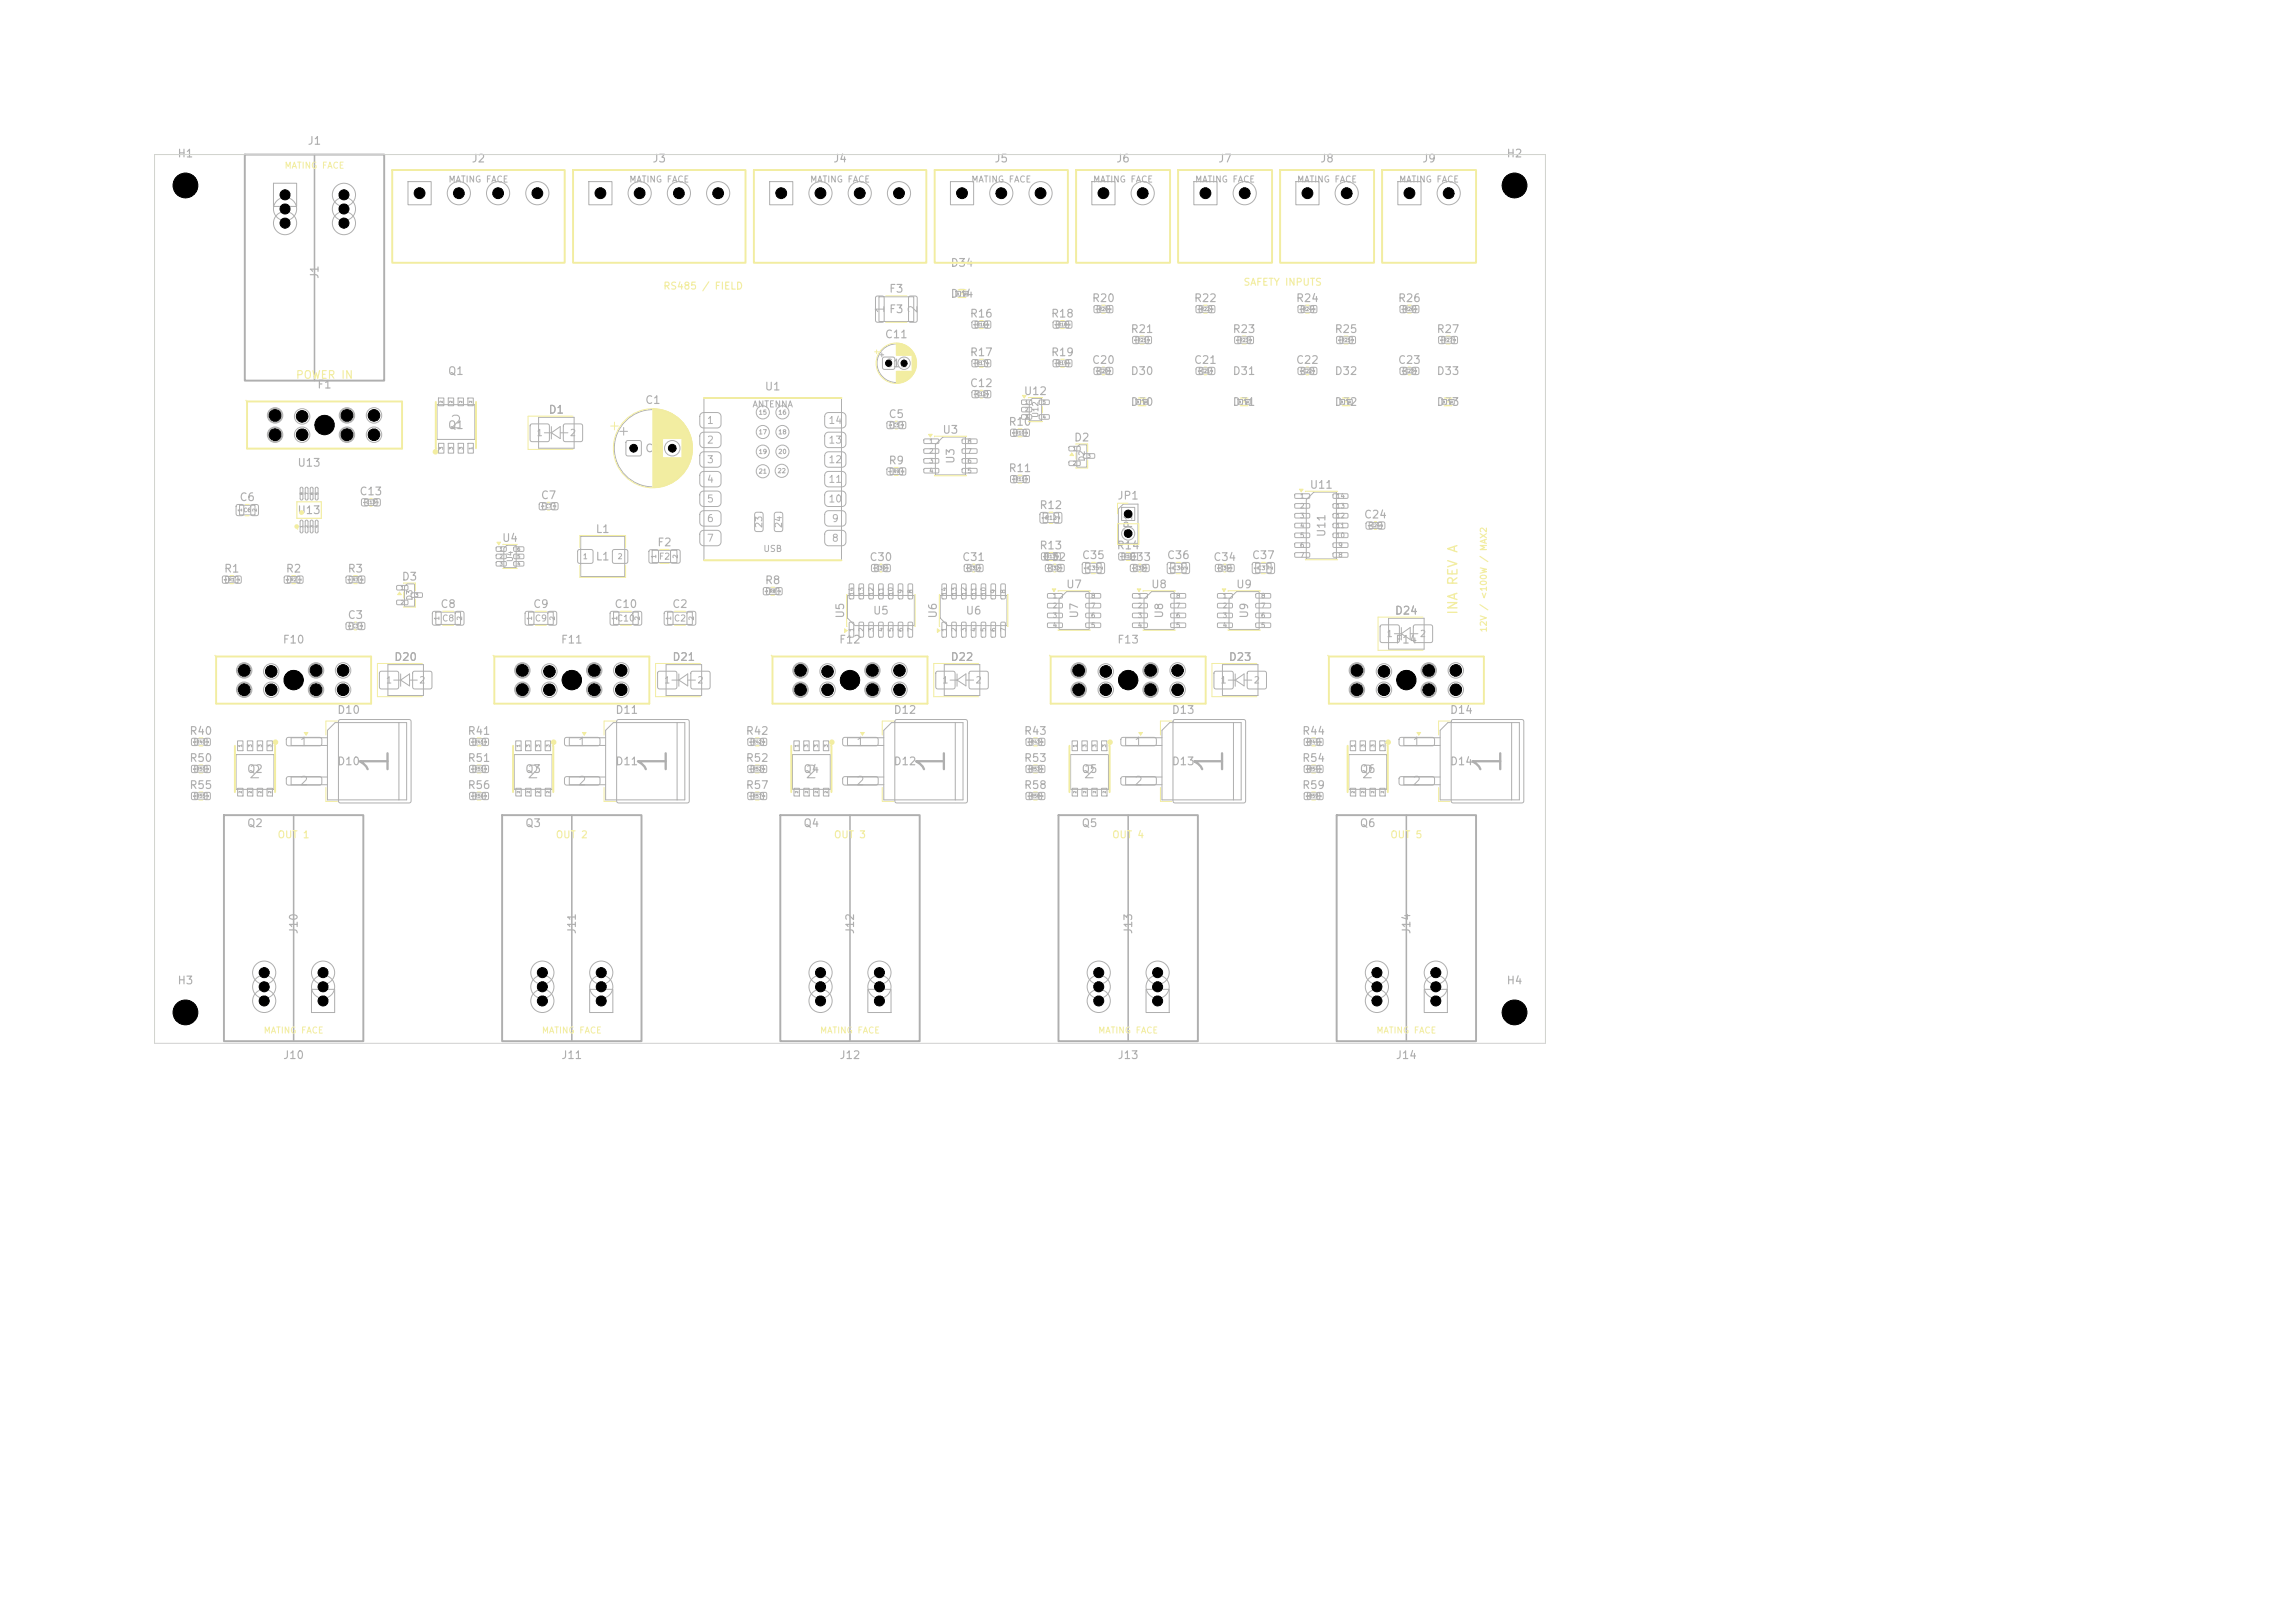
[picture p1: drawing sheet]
<svg xmlns="http://www.w3.org/2000/svg" width="297mm" height="210mm" viewBox="0 0 297 210" stroke-linecap="round" stroke-linejoin="round" font-family="sans-serif">
<defs><g id="words">
<g font-size="3.6" fill="#afafaf">
<text x="51.2" y="100.6" transform="rotate(-90 51.2 100.6)">1</text>
<text x="87.2" y="100.6" transform="rotate(-90 87.2 100.6)">1</text>
<text x="123.2" y="100.6" transform="rotate(-90 123.2 100.6)">1</text>
<text x="159.2" y="100.6" transform="rotate(-90 159.2 100.6)">1</text>
<text x="195.2" y="100.6" transform="rotate(-90 195.2 100.6)">1</text>
</g>
<g font-size="1.6" fill="#afafaf">
<text x="58.1" y="55.9">2</text>
<text x="32.1" y="101.1">2</text>
<text x="68.1" y="101.1">2</text>
<text x="104.1" y="101.1">2</text>
<text x="140.1" y="101.1">2</text>
<text x="176.1" y="101.1">2</text>
</g>
<text font-size="1.2" fill="#f2eda1" x="188.9" y="79.6" transform="rotate(-90 188.9 79.6)">INA REV A</text>
<g font-size="1.1" fill="#afafaf">
<text x="114.7" y="40.6" transform="rotate(-90 114.7 40.6)">1</text>
<text x="119" y="40.6" transform="rotate(-90 119 40.6)">2</text>
<text x="38.7" y="96.8">1</text>
<text x="38.7" y="101.9">2</text>
<text x="74.7" y="96.8">1</text>
<text x="74.7" y="101.9">2</text>
<text x="110.7" y="96.8">1</text>
<text x="110.7" y="101.9">2</text>
<text x="146.7" y="96.8">1</text>
<text x="146.7" y="101.9">2</text>
<text x="182.7" y="96.8">1</text>
<text x="182.7" y="101.9">2</text>
</g>
<g font-size="1" fill="#afafaf">
<text x="22.9" y="20.6">H1</text>
<text x="39.7" y="19">J1</text>
<text x="61" y="21.3">J2</text>
<text x="84.4" y="21.3">J3</text>
<text x="107.8" y="21.3">J4</text>
<text x="128.6" y="21.3">J5</text>
<text x="144.4" y="21.3">J6</text>
<text x="157.6" y="21.3">J7</text>
<text x="170.8" y="21.3">J8</text>
<text x="184" y="21.3">J9</text>
<text x="194.9" y="20.6">H2</text>
<text x="36.3" y="26">1</text>
<text x="36.3" y="27.8">1</text>
<text x="36.3" y="29.6">1</text>
<text x="43.9" y="26">2</text>
<text x="43.9" y="27.8">2</text>
<text x="43.9" y="29.6">2</text>
<text x="53.7" y="25.8">1</text>
<text x="58.8" y="25.8">2</text>
<text x="63.9" y="25.8">3</text>
<text x="69" y="25.8">4</text>
<text x="77.1" y="25.8">1</text>
<text x="82.2" y="25.8">2</text>
<text x="87.3" y="25.8">3</text>
<text x="92.4" y="25.8">4</text>
<text x="100.5" y="25.8">1</text>
<text x="105.6" y="25.8">2</text>
<text x="110.7" y="25.8">3</text>
<text x="115.8" y="25.8">4</text>
<text x="123.9" y="25.8">1</text>
<text x="129" y="25.8">2</text>
<text x="134.1" y="25.8">3</text>
<text x="142.2" y="25.8">1</text>
<text x="147.3" y="25.8">2</text>
<text x="155.4" y="25.8">1</text>
<text x="160.5" y="25.8">2</text>
<text x="168.6" y="25.8">1</text>
<text x="173.7" y="25.8">2</text>
<text x="181.8" y="25.8">1</text>
<text x="186.9" y="25.8">2</text>
<text x="122.9" y="34.8">D34</text>
<text x="41.5" y="36.2" transform="rotate(-90 41.5 36.2)">J1</text>
<text x="115" y="38.1">F3</text>
<text x="115" y="40.8">F3</text>
<text x="122.9" y="38.8">D34</text>
<text x="125.4" y="41.3">R16</text>
<text x="135.9" y="41.3">R18</text>
<text x="141.2" y="39.3">R20</text>
<text x="154.4" y="39.3">R22</text>
<text x="167.6" y="39.3">R24</text>
<text x="180.8" y="39.3">R26</text>
<text x="114.4" y="44">C11</text>
<text x="114.4" y="47.8">C11</text>
<text x="125.4" y="46.3">R17</text>
<text x="135.9" y="46.3">R19</text>
<text x="141.2" y="47.3">C20</text>
<text x="146.2" y="43.3">R21</text>
<text x="154.4" y="47.3">C21</text>
<text x="159.4" y="43.3">R23</text>
<text x="167.6" y="47.3">C22</text>
<text x="172.6" y="43.3">R25</text>
<text x="180.8" y="47.3">C23</text>
<text x="185.8" y="43.3">R27</text>
<text x="41" y="50.5">F1</text>
<text x="57.9" y="48.8">Q1</text>
<text x="70.9" y="53.8">D1</text>
<text x="83.4" y="52.5">C1</text>
<text x="98.9" y="50.8">U1</text>
<text x="125.4" y="50.3">C12</text>
<text x="132.4" y="51.4">U12</text>
<text x="146.2" y="48.8">D30</text>
<text x="146.2" y="52.8">D30</text>
<text x="159.4" y="48.8">D31</text>
<text x="159.4" y="52.8">D31</text>
<text x="172.6" y="48.8">D32</text>
<text x="172.6" y="52.8">D32</text>
<text x="185.8" y="48.8">D33</text>
<text x="185.8" y="52.8">D33</text>
<text x="41" y="55.8">F1</text>
<text x="57.9" y="55.8">Q1</text>
<text x="83.4" y="58.8">C1</text>
<text x="114.9" y="54.3">C5</text>
<text x="121.9" y="56.4">U3</text>
<text x="130.4" y="55.3">R10</text>
<text x="138.9" y="57.4">D2</text>
<text x="30.9" y="65.1">C6</text>
<text x="38.4" y="60.6">U13</text>
<text x="46.4" y="64.3">C13</text>
<text x="69.9" y="64.8">C7</text>
<text x="114.9" y="60.3">R9</text>
<text x="123.8" y="60.1" transform="rotate(-90 123.8 60.1)">U3</text>
<text x="130.4" y="61.3">R11</text>
<text x="144.5" y="64.9">JP1</text>
<text x="169.4" y="63.5">U11</text>
<text x="38.4" y="66.8">U13</text>
<text x="64.9" y="70.4">U4</text>
<text x="77" y="69.2">L1</text>
<text x="85" y="70.9">F2</text>
<text x="134.4" y="71.3">R13</text>
<text x="134.4" y="66.1">R12</text>
<text x="144.4" y="71.3">R14</text>
<text x="146.8" y="69.2" transform="rotate(-90 146.8 69.2)">JP1</text>
<text x="171.8" y="69.6" transform="rotate(-90 171.8 69.6)">U11</text>
<text x="176.4" y="67.3">C24</text>
<text x="28.9" y="74.3">R1</text>
<text x="36.9" y="74.3">R2</text>
<text x="44.9" y="74.3">R3</text>
<text x="51.9" y="75.4">D3</text>
<text x="77" y="72.8">L1</text>
<text x="98.9" y="75.8">R8</text>
<text x="112.4" y="72.8">C30</text>
<text x="124.4" y="72.8">C31</text>
<text x="134.9" y="72.8">C32</text>
<text x="137.9" y="76.4">U7</text>
<text x="139.9" y="72.6">C35</text>
<text x="145.9" y="72.8">C33</text>
<text x="148.9" y="76.4">U8</text>
<text x="150.9" y="72.6">C36</text>
<text x="156.9" y="72.8">C34</text>
<text x="159.9" y="76.4">U9</text>
<text x="161.9" y="72.6">C37</text>
<text x="36.5" y="83.5">F10</text>
<text x="44.9" y="80.3">C3</text>
<text x="56.9" y="78.9">C8</text>
<text x="68.9" y="78.9">C9</text>
<text x="72.5" y="83.5">F11</text>
<text x="79.4" y="78.9">C10</text>
<text x="86.9" y="78.9">C2</text>
<text x="108.5" y="83.5">F12</text>
<text x="109.5" y="80.1" transform="rotate(-90 109.5 80.1)">U5</text>
<text x="112.9" y="79.8">U5</text>
<text x="121.5" y="80.1" transform="rotate(-90 121.5 80.1)">U6</text>
<text x="124.9" y="79.8">U6</text>
<text x="139.8" y="80.1" transform="rotate(-90 139.8 80.1)">U7</text>
<text x="144.5" y="83.5">F13</text>
<text x="150.8" y="80.1" transform="rotate(-90 150.8 80.1)">U8</text>
<text x="161.8" y="80.1" transform="rotate(-90 161.8 80.1)">U9</text>
<text x="180.4" y="79.8">D24</text>
<text x="180.5" y="83.5">F14</text>
<text x="36.5" y="88.8">F10</text>
<text x="50.9" y="85.8">D20</text>
<text x="72.5" y="88.8">F11</text>
<text x="86.9" y="85.8">D21</text>
<text x="108.5" y="88.8">F12</text>
<text x="122.9" y="85.8">D22</text>
<text x="144.5" y="88.8">F13</text>
<text x="158.9" y="85.8">D23</text>
<text x="180.5" y="88.8">F14</text>
<text x="24.4" y="95.3">R40</text>
<text x="43.6" y="92.6">D10</text>
<text x="60.4" y="95.3">R41</text>
<text x="79.6" y="92.6">D11</text>
<text x="96.4" y="95.3">R42</text>
<text x="115.6" y="92.6">D12</text>
<text x="132.4" y="95.3">R43</text>
<text x="151.6" y="92.6">D13</text>
<text x="168.4" y="95.3">R44</text>
<text x="187.6" y="92.6">D14</text>
<text x="24.4" y="98.8">R50</text>
<text x="31.9" y="100.3">Q2</text>
<text x="43.6" y="99.3">D10</text>
<text x="60.4" y="98.8">R51</text>
<text x="67.9" y="100.3">Q3</text>
<text x="79.6" y="99.3">D11</text>
<text x="96.4" y="98.8">R52</text>
<text x="103.9" y="100.3">Q4</text>
<text x="115.6" y="99.3">D12</text>
<text x="132.4" y="98.8">R53</text>
<text x="139.9" y="100.3">Q5</text>
<text x="151.6" y="99.3">D13</text>
<text x="168.4" y="98.8">R54</text>
<text x="175.9" y="100.3">Q6</text>
<text x="187.6" y="99.3">D14</text>
<text x="24.4" y="102.3">R55</text>
<text x="31.9" y="107.3">Q2</text>
<text x="60.4" y="102.3">R56</text>
<text x="67.9" y="107.3">Q3</text>
<text x="96.4" y="102.3">R57</text>
<text x="103.9" y="107.3">Q4</text>
<text x="132.4" y="102.3">R58</text>
<text x="139.9" y="107.3">Q5</text>
<text x="168.4" y="102.3">R59</text>
<text x="175.9" y="107.3">Q6</text>
<text x="38.8" y="120.9" transform="rotate(-90 38.8 120.9)">J10</text>
<text x="74.8" y="120.9" transform="rotate(-90 74.8 120.9)">J11</text>
<text x="110.8" y="120.9" transform="rotate(-90 110.8 120.9)">J12</text>
<text x="146.8" y="120.9" transform="rotate(-90 146.8 120.9)">J13</text>
<text x="182.8" y="120.9" transform="rotate(-90 182.8 120.9)">J14</text>
<text x="22.9" y="127.6">H3</text>
<text x="33.6" y="130.3">2</text>
<text x="33.6" y="128.4">2</text>
<text x="33.6" y="126.6">2</text>
<text x="41.2" y="130.3">1</text>
<text x="41.2" y="128.4">1</text>
<text x="41.2" y="126.6">1</text>
<text x="69.6" y="130.3">2</text>
<text x="69.6" y="128.4">2</text>
<text x="69.6" y="126.6">2</text>
<text x="77.2" y="130.3">1</text>
<text x="77.2" y="128.4">1</text>
<text x="77.2" y="126.6">1</text>
<text x="105.6" y="130.3">2</text>
<text x="105.6" y="128.4">2</text>
<text x="105.6" y="126.6">2</text>
<text x="113.2" y="130.3">1</text>
<text x="113.2" y="128.4">1</text>
<text x="113.2" y="126.6">1</text>
<text x="141.6" y="130.3">2</text>
<text x="141.6" y="128.4">2</text>
<text x="141.6" y="126.6">2</text>
<text x="149.2" y="130.3">1</text>
<text x="149.2" y="128.4">1</text>
<text x="149.2" y="126.6">1</text>
<text x="177.6" y="130.3">2</text>
<text x="177.6" y="128.4">2</text>
<text x="177.6" y="126.6">2</text>
<text x="185.2" y="130.3">1</text>
<text x="185.2" y="128.4">1</text>
<text x="185.2" y="126.6">1</text>
<text x="194.9" y="127.6">H4</text>
<text x="36.6" y="137.3">J10</text>
<text x="72.6" y="137.3">J11</text>
<text x="108.6" y="137.3">J12</text>
<text x="144.6" y="137.3">J13</text>
<text x="180.6" y="137.3">J14</text>
</g>
<text font-size="1" fill="#f2eda1" x="38.2" y="49.3">POWER IN</text>
<g font-size=".9" fill="#f2eda1">
<text x="85.8" y="37.7">RS485 / FIELD</text>
<text x="160.9" y="37.2">SAFETY INPUTS</text>
<text x="35.9" y="108.7">OUT 1</text>
<text x="71.9" y="108.7">OUT 2</text>
<text x="107.9" y="108.7">OUT 3</text>
<text x="143.9" y="108.7">OUT 4</text>
<text x="179.9" y="108.7">OUT 5</text>
</g>
<g font-size=".9" fill="#afafaf">
<text x="91.4" y="55.1">1</text>
<text x="91.4" y="57.6">2</text>
<text x="107.1" y="57.6">13</text>
<text x="107.1" y="55.1">14</text>
<text x="91.4" y="60.2">3</text>
<text x="91.4" y="62.7">4</text>
<text x="91.4" y="65.2">5</text>
<text x="107.1" y="65.2">10</text>
<text x="107.1" y="62.7">11</text>
<text x="107.1" y="60.2">12</text>
<text x="91.4" y="67.8">6</text>
<text x="91.4" y="70.3">7</text>
<text x="107.6" y="70.3">8</text>
<text x="107.6" y="67.8">9</text>
</g>
<g font-size=".8" fill="#f2eda1">
<text x="36.8" y="22">MATING FACE</text>
<text x="192.6" y="81.9" transform="rotate(-90 192.6 81.9)">12V / &lt;100W / MAX2</text>
<text x="34.1" y="133.9">MATING FACE</text>
<text x="70.1" y="133.9">MATING FACE</text>
<text x="106.1" y="133.9">MATING FACE</text>
<text x="142.1" y="133.9">MATING FACE</text>
<text x="178.1" y="133.9">MATING FACE</text>
</g>
<g font-size=".8" fill="#afafaf">
<text x="58" y="23.8">MATING FACE</text>
<text x="81.4" y="23.8">MATING FACE</text>
<text x="104.8" y="23.8">MATING FACE</text>
<text x="125.6" y="23.8">MATING FACE</text>
<text x="141.4" y="23.8">MATING FACE</text>
<text x="154.6" y="23.8">MATING FACE</text>
<text x="167.8" y="23.8">MATING FACE</text>
<text x="181" y="23.8">MATING FACE</text>
<text x="97.3" y="52.9">ANTENNA</text>
<text x="69.4" y="56.6">1</text>
<text x="73.7" y="56.6">2</text>
<text x="98.7" y="71.6">USB</text>
<text x="98.8" y="68.4" transform="rotate(-90 98.8 68.4)">23</text>
<text x="101.4" y="68.4" transform="rotate(-90 101.4 68.4)">24</text>
<text x="85.2" y="72.6">F2</text>
<text x="57.1" y="80.6">C8</text>
<text x="69.1" y="80.6">C9</text>
<text x="79.8" y="80.6">C10</text>
<text x="87.1" y="80.6">C2</text>
<text x="179.4" y="82.6">1</text>
<text x="183.7" y="82.6">2</text>
<text x="49.9" y="88.6">1</text>
<text x="54.2" y="88.6">2</text>
<text x="85.9" y="88.6">1</text>
<text x="90.2" y="88.6">2</text>
<text x="121.9" y="88.6">1</text>
<text x="126.2" y="88.6">2</text>
<text x="157.9" y="88.6">1</text>
<text x="162.2" y="88.6">2</text>
</g>
<g font-size=".7" fill="#afafaf">
<text x="81.6" y="58.5">1</text>
<text x="86.6" y="58.5">2</text>
<text x="134.5" y="54.1" transform="rotate(-90 134.5 54.1)">U12</text>
<text x="140.5" y="59.8" transform="rotate(-90 140.5 59.8)">D2</text>
<text x="53.5" y="77.8" transform="rotate(-90 53.5 77.8)">D3</text>
<text x="66.5" y="72.8" transform="rotate(-90 66.5 72.8)">U4</text>
<text x="75.4" y="72.5">1</text>
<text x="79.9" y="72.5">2</text>
</g>
<g font-size=".6" fill="#afafaf">
<text x="98.1" y="53.8">15</text>
<text x="100.7" y="53.8">16</text>
<text x="98.1" y="56.3">17</text>
<text x="98.1" y="58.9">19</text>
<text x="100.7" y="56.3">18</text>
<text x="100.7" y="58.9">20</text>
<text x="120.2" y="57.6">1</text>
<text x="120.2" y="58.8">2</text>
<text x="125.1" y="58.8">7</text>
<text x="125.1" y="57.6">8</text>
<text x="98.1" y="61.4">21</text>
<text x="100.6" y="61.4">22</text>
<text x="120.2" y="60.1">3</text>
<text x="120.2" y="61.4">4</text>
<text x="125.1" y="61.4">5</text>
<text x="125.1" y="60.1">6</text>
<text x="168.2" y="64.6">1</text>
<text x="168.2" y="65.9">2</text>
<text x="172.8" y="65.9">13</text>
<text x="172.8" y="64.6">14</text>
<text x="145.7" y="66.9">1</text>
<text x="145.7" y="69.5">2</text>
<text x="168.2" y="67.2">3</text>
<text x="168.2" y="68.5">4</text>
<text x="168.2" y="69.7">5</text>
<text x="168.2" y="71">6</text>
<text x="172.8" y="69.7">10</text>
<text x="172.8" y="68.5">11</text>
<text x="172.8" y="67.2">12</text>
<text x="173.1" y="71">9</text>
<text x="85" y="72.3" transform="rotate(-90 85 72.3)">1</text>
<text x="87.8" y="72.3" transform="rotate(-90 87.8 72.3)">2</text>
<text x="110.6" y="77.2" transform="rotate(-90 110.6 77.2)">14</text>
<text x="111.9" y="77.2" transform="rotate(-90 111.9 77.2)">13</text>
<text x="113.2" y="77.2" transform="rotate(-90 113.2 77.2)">12</text>
<text x="114.5" y="77.2" transform="rotate(-90 114.5 77.2)">11</text>
<text x="115.7" y="77.2" transform="rotate(-90 115.7 77.2)">10</text>
<text x="117" y="76.9" transform="rotate(-90 117 76.9)">9</text>
<text x="118.3" y="76.9" transform="rotate(-90 118.3 76.9)">8</text>
<text x="122.6" y="77.2" transform="rotate(-90 122.6 77.2)">14</text>
<text x="123.9" y="77.2" transform="rotate(-90 123.9 77.2)">13</text>
<text x="125.2" y="77.2" transform="rotate(-90 125.2 77.2)">12</text>
<text x="126.5" y="77.2" transform="rotate(-90 126.5 77.2)">11</text>
<text x="127.7" y="77.2" transform="rotate(-90 127.7 77.2)">10</text>
<text x="129" y="76.9" transform="rotate(-90 129 76.9)">9</text>
<text x="130.3" y="76.9" transform="rotate(-90 130.3 76.9)">8</text>
<text x="136.2" y="77.6">1</text>
<text x="141.1" y="77.6">8</text>
<text x="147.2" y="77.6">1</text>
<text x="152.1" y="77.6">8</text>
<text x="158.2" y="77.6">1</text>
<text x="163.1" y="77.6">8</text>
<text x="168.2" y="72.3">7</text>
<text x="173.1" y="72.3">8</text>
<text x="57" y="80.3" transform="rotate(-90 57 80.3)">1</text>
<text x="59.9" y="80.3" transform="rotate(-90 59.9 80.3)">2</text>
<text x="69" y="80.3" transform="rotate(-90 69 80.3)">1</text>
<text x="71.9" y="80.3" transform="rotate(-90 71.9 80.3)">2</text>
<text x="80" y="80.3" transform="rotate(-90 80 80.3)">1</text>
<text x="82.9" y="80.3" transform="rotate(-90 82.9 80.3)">2</text>
<text x="87" y="80.3" transform="rotate(-90 87 80.3)">1</text>
<text x="89.9" y="80.3" transform="rotate(-90 89.9 80.3)">2</text>
<text x="110.6" y="81.8" transform="rotate(-90 110.6 81.8)">1</text>
<text x="111.9" y="81.8" transform="rotate(-90 111.9 81.8)">2</text>
<text x="113.2" y="81.8" transform="rotate(-90 113.2 81.8)">3</text>
<text x="114.5" y="81.8" transform="rotate(-90 114.5 81.8)">4</text>
<text x="115.7" y="81.8" transform="rotate(-90 115.7 81.8)">5</text>
<text x="117" y="81.8" transform="rotate(-90 117 81.8)">6</text>
<text x="118.3" y="81.8" transform="rotate(-90 118.3 81.8)">7</text>
<text x="122.6" y="81.8" transform="rotate(-90 122.6 81.8)">1</text>
<text x="123.9" y="81.8" transform="rotate(-90 123.9 81.8)">2</text>
<text x="125.2" y="81.8" transform="rotate(-90 125.2 81.8)">3</text>
<text x="126.5" y="81.8" transform="rotate(-90 126.5 81.8)">4</text>
<text x="127.7" y="81.8" transform="rotate(-90 127.7 81.8)">5</text>
<text x="129" y="81.8" transform="rotate(-90 129 81.8)">6</text>
<text x="130.3" y="81.8" transform="rotate(-90 130.3 81.8)">7</text>
<text x="136.2" y="78.8">2</text>
<text x="136.2" y="80.1">3</text>
<text x="136.2" y="81.4">4</text>
<text x="141.1" y="81.4">5</text>
<text x="141.1" y="80.1">6</text>
<text x="141.1" y="78.8">7</text>
<text x="147.2" y="78.8">2</text>
<text x="147.2" y="80.1">3</text>
<text x="147.2" y="81.4">4</text>
<text x="152.1" y="81.4">5</text>
<text x="152.1" y="80.1">6</text>
<text x="152.1" y="78.8">7</text>
<text x="158.2" y="78.8">2</text>
<text x="158.2" y="80.1">3</text>
<text x="158.2" y="81.4">4</text>
<text x="163.1" y="81.4">5</text>
<text x="163.1" y="80.1">6</text>
<text x="163.1" y="78.8">7</text>
</g>
<g font-size=".5" fill="#afafaf">
<text x="114.7" y="47.4">1</text>
<text x="116.7" y="47.4">2</text>
<text x="138.8" y="58.4">1</text>
<text x="140.7" y="59.4">3</text>
<text x="138.8" y="60.3">2</text>
<text x="31.4" y="66.3" transform="rotate(-90 31.4 66.3)">1</text>
<text x="31.5" y="66.4">C6</text>
<text x="33.3" y="66.3" transform="rotate(-90 33.3 66.3)">2</text>
<text x="135.2" y="67.4">R12</text>
<text x="135.4" y="67.3" transform="rotate(-90 135.4 67.3)">1</text>
<text x="137.3" y="67.3" transform="rotate(-90 137.3 67.3)">2</text>
<text x="51.8" y="76.4">1</text>
<text x="53.7" y="77.4">3</text>
<text x="140.7" y="73.9">C35</text>
<text x="140.9" y="73.8" transform="rotate(-90 140.9 73.8)">1</text>
<text x="142.8" y="73.8" transform="rotate(-90 142.8 73.8)">2</text>
<text x="151.7" y="73.9">C36</text>
<text x="151.9" y="73.8" transform="rotate(-90 151.9 73.8)">1</text>
<text x="153.8" y="73.8" transform="rotate(-90 153.8 73.8)">2</text>
<text x="162.7" y="73.9">C37</text>
<text x="162.9" y="73.8" transform="rotate(-90 162.9 73.8)">1</text>
<text x="164.8" y="73.8" transform="rotate(-90 164.8 73.8)">2</text>
<text x="51.8" y="78.3">2</text>
</g>
<g font-size=".4" fill="#afafaf">
<text x="142.2" y="40.3">R20</text>
<text x="155.4" y="40.3">R22</text>
<text x="168.6" y="40.3">R24</text>
<text x="181.8" y="40.3">R26</text>
<text x="126.4" y="47.3">R17</text>
<text x="126.4" y="42.3">R16</text>
<text x="136.9" y="47.3">R19</text>
<text x="136.9" y="42.3">R18</text>
<text x="147.2" y="44.3">R21</text>
<text x="160.4" y="44.3">R23</text>
<text x="173.6" y="44.3">R25</text>
<text x="186.8" y="44.3">R27</text>
<text x="126.4" y="51.3">C12</text>
<text x="132.6" y="52.4">1</text>
<text x="132.6" y="53.3">2</text>
<text x="134.9" y="52.4">5</text>
<text x="142.2" y="48.3">C20</text>
<text x="155.4" y="48.3">C21</text>
<text x="168.6" y="48.3">C22</text>
<text x="181.8" y="48.3">C23</text>
<text x="57.4" y="58.2" transform="rotate(-90 57.4 58.2)">3</text>
<text x="58.7" y="58.2" transform="rotate(-90 58.7 58.2)">3</text>
<text x="60" y="58.2" transform="rotate(-90 60 58.2)">3</text>
<text x="61.2" y="58.2" transform="rotate(-90 61.2 58.2)">1</text>
<text x="115.6" y="55.3">C5</text>
<text x="131.4" y="56.3">R10</text>
<text x="132.6" y="54.3">3</text>
<text x="134.9" y="54.3">4</text>
<text x="39.3" y="64.1" transform="rotate(-90 39.3 64.1)">8</text>
<text x="40" y="64.1" transform="rotate(-90 40 64.1)">7</text>
<text x="40.6" y="64.1" transform="rotate(-90 40.6 64.1)">6</text>
<text x="41.3" y="64.1" transform="rotate(-90 41.3 64.1)">5</text>
<text x="47.4" y="65.3">C13</text>
<text x="70.6" y="65.8">C7</text>
<text x="115.6" y="61.3">R9</text>
<text x="131.4" y="62.3">R11</text>
<text x="39.3" y="68.3" transform="rotate(-90 39.3 68.3)">1</text>
<text x="40" y="68.3" transform="rotate(-90 40 68.3)">2</text>
<text x="40.6" y="68.3" transform="rotate(-90 40.6 68.3)">3</text>
<text x="41.3" y="68.3" transform="rotate(-90 41.3 68.3)">4</text>
<text x="64.6" y="71.4">1</text>
<text x="66.9" y="71.4">6</text>
<text x="177.4" y="68.3">C24</text>
<text x="29.6" y="75.3">R1</text>
<text x="37.6" y="75.3">R2</text>
<text x="45.6" y="75.3">R3</text>
<text x="64.6" y="72.3">2</text>
<text x="64.6" y="73.3">3</text>
<text x="66.9" y="73.3">4</text>
<text x="66.9" y="72.3">5</text>
<text x="99.6" y="76.8">R8</text>
<text x="113.4" y="73.8">C30</text>
<text x="125.4" y="73.8">C31</text>
<text x="135.4" y="72.3">R13</text>
<text x="135.9" y="73.8">C32</text>
<text x="145.4" y="72.3">R14</text>
<text x="146.9" y="73.8">C33</text>
<text x="157.9" y="73.8">C34</text>
<text x="45.6" y="81.3">C3</text>
<text x="25.4" y="99.8">R50</text>
<text x="25.4" y="96.3">R40</text>
<text x="31.4" y="96.7" transform="rotate(-90 31.4 96.7)">1</text>
<text x="32.7" y="96.7" transform="rotate(-90 32.7 96.7)">3</text>
<text x="34" y="96.7" transform="rotate(-90 34 96.7)">3</text>
<text x="35.2" y="96.7" transform="rotate(-90 35.2 96.7)">3</text>
<text x="61.4" y="99.8">R51</text>
<text x="61.4" y="96.3">R41</text>
<text x="67.4" y="96.7" transform="rotate(-90 67.4 96.7)">1</text>
<text x="68.7" y="96.7" transform="rotate(-90 68.7 96.7)">3</text>
<text x="70" y="96.7" transform="rotate(-90 70 96.7)">3</text>
<text x="71.2" y="96.7" transform="rotate(-90 71.2 96.7)">3</text>
<text x="97.4" y="96.3">R42</text>
<text x="97.4" y="99.8">R52</text>
<text x="103.4" y="96.7" transform="rotate(-90 103.4 96.7)">1</text>
<text x="104.7" y="96.7" transform="rotate(-90 104.7 96.7)">3</text>
<text x="106" y="96.7" transform="rotate(-90 106 96.7)">3</text>
<text x="107.2" y="96.7" transform="rotate(-90 107.2 96.7)">3</text>
<text x="133.4" y="99.8">R53</text>
<text x="133.4" y="96.3">R43</text>
<text x="139.4" y="96.7" transform="rotate(-90 139.4 96.7)">1</text>
<text x="140.7" y="96.7" transform="rotate(-90 140.7 96.7)">3</text>
<text x="142" y="96.7" transform="rotate(-90 142 96.7)">3</text>
<text x="143.2" y="96.7" transform="rotate(-90 143.2 96.7)">3</text>
<text x="169.4" y="99.8">R54</text>
<text x="169.4" y="96.3">R44</text>
<text x="175.4" y="96.7" transform="rotate(-90 175.4 96.7)">1</text>
<text x="176.7" y="96.7" transform="rotate(-90 176.7 96.7)">3</text>
<text x="178" y="96.7" transform="rotate(-90 178 96.7)">3</text>
<text x="179.2" y="96.7" transform="rotate(-90 179.2 96.7)">3</text>
<text x="25.4" y="103.3">R55</text>
<text x="61.4" y="103.3">R56</text>
<text x="97.4" y="103.3">R57</text>
<text x="133.4" y="103.3">R58</text>
<text x="169.4" y="103.3">R59</text>
</g>
<g font-size=".3" fill="#afafaf">
<text x="142.2" y="40.2" transform="rotate(-90 142.2 40.2)">1</text>
<text x="143.9" y="40.2" transform="rotate(-90 143.9 40.2)">2</text>
<text x="155.4" y="40.2" transform="rotate(-90 155.4 40.2)">1</text>
<text x="157.1" y="40.2" transform="rotate(-90 157.1 40.2)">2</text>
<text x="168.6" y="40.2" transform="rotate(-90 168.6 40.2)">1</text>
<text x="170.3" y="40.2" transform="rotate(-90 170.3 40.2)">2</text>
<text x="181.8" y="40.2" transform="rotate(-90 181.8 40.2)">1</text>
<text x="183.5" y="40.2" transform="rotate(-90 183.5 40.2)">2</text>
<text x="126.4" y="47.2" transform="rotate(-90 126.4 47.2)">1</text>
<text x="126.4" y="42.2" transform="rotate(-90 126.4 42.2)">1</text>
<text x="128.1" y="47.2" transform="rotate(-90 128.1 47.2)">2</text>
<text x="128.1" y="42.2" transform="rotate(-90 128.1 42.2)">2</text>
<text x="136.9" y="47.2" transform="rotate(-90 136.9 47.2)">1</text>
<text x="136.9" y="42.2" transform="rotate(-90 136.9 42.2)">1</text>
<text x="138.6" y="47.2" transform="rotate(-90 138.6 47.2)">2</text>
<text x="138.6" y="42.2" transform="rotate(-90 138.6 42.2)">2</text>
<text x="147.2" y="44.2" transform="rotate(-90 147.2 44.2)">1</text>
<text x="148.9" y="44.2" transform="rotate(-90 148.9 44.2)">2</text>
<text x="160.4" y="44.2" transform="rotate(-90 160.4 44.2)">1</text>
<text x="162.1" y="44.2" transform="rotate(-90 162.1 44.2)">2</text>
<text x="173.6" y="44.2" transform="rotate(-90 173.6 44.2)">1</text>
<text x="175.3" y="44.2" transform="rotate(-90 175.3 44.2)">2</text>
<text x="186.8" y="44.2" transform="rotate(-90 186.8 44.2)">1</text>
<text x="188.5" y="44.2" transform="rotate(-90 188.5 44.2)">2</text>
<text x="57.3" y="52.2" transform="rotate(-90 57.3 52.2)">2</text>
<text x="58.6" y="52.2" transform="rotate(-90 58.6 52.2)">2</text>
<text x="59.9" y="52.2" transform="rotate(-90 59.9 52.2)">2</text>
<text x="61.2" y="52.2" transform="rotate(-90 61.2 52.2)">2</text>
<text x="126.5" y="51.2" transform="rotate(-90 126.5 51.2)">1</text>
<text x="128" y="51.2" transform="rotate(-90 128 51.2)">2</text>
<text x="142.3" y="48.2" transform="rotate(-90 142.3 48.2)">1</text>
<text x="143.8" y="48.2" transform="rotate(-90 143.8 48.2)">2</text>
<text x="155.5" y="48.2" transform="rotate(-90 155.5 48.2)">1</text>
<text x="157" y="48.2" transform="rotate(-90 157 48.2)">2</text>
<text x="168.7" y="48.2" transform="rotate(-90 168.7 48.2)">1</text>
<text x="170.2" y="48.2" transform="rotate(-90 170.2 48.2)">2</text>
<text x="181.9" y="48.2" transform="rotate(-90 181.9 48.2)">1</text>
<text x="183.4" y="48.2" transform="rotate(-90 183.4 48.2)">2</text>
<text x="115.5" y="55.2" transform="rotate(-90 115.5 55.2)">1</text>
<text x="117" y="55.2" transform="rotate(-90 117 55.2)">2</text>
<text x="131.4" y="56.2" transform="rotate(-90 131.4 56.2)">1</text>
<text x="133.1" y="56.2" transform="rotate(-90 133.1 56.2)">2</text>
<text x="47.5" y="65.2" transform="rotate(-90 47.5 65.2)">1</text>
<text x="49" y="65.2" transform="rotate(-90 49 65.2)">2</text>
<text x="70.5" y="65.7" transform="rotate(-90 70.5 65.7)">1</text>
<text x="72" y="65.7" transform="rotate(-90 72 65.7)">2</text>
<text x="115.4" y="61.2" transform="rotate(-90 115.4 61.2)">1</text>
<text x="117.1" y="61.2" transform="rotate(-90 117.1 61.2)">2</text>
<text x="131.4" y="62.2" transform="rotate(-90 131.4 62.2)">1</text>
<text x="133.1" y="62.2" transform="rotate(-90 133.1 62.2)">2</text>
<text x="177.5" y="68.2" transform="rotate(-90 177.5 68.2)">1</text>
<text x="179" y="68.2" transform="rotate(-90 179 68.2)">2</text>
<text x="29.4" y="75.2" transform="rotate(-90 29.4 75.2)">1</text>
<text x="31.1" y="75.2" transform="rotate(-90 31.1 75.2)">2</text>
<text x="37.4" y="75.2" transform="rotate(-90 37.4 75.2)">1</text>
<text x="39.1" y="75.2" transform="rotate(-90 39.1 75.2)">2</text>
<text x="45.4" y="75.2" transform="rotate(-90 45.4 75.2)">1</text>
<text x="47.1" y="75.2" transform="rotate(-90 47.1 75.2)">2</text>
<text x="99.4" y="76.7" transform="rotate(-90 99.4 76.7)">1</text>
<text x="101.1" y="76.7" transform="rotate(-90 101.1 76.7)">2</text>
<text x="113.5" y="73.7" transform="rotate(-90 113.5 73.7)">1</text>
<text x="115" y="73.7" transform="rotate(-90 115 73.7)">2</text>
<text x="125.5" y="73.7" transform="rotate(-90 125.5 73.7)">1</text>
<text x="127" y="73.7" transform="rotate(-90 127 73.7)">2</text>
<text x="135.4" y="72.2" transform="rotate(-90 135.4 72.2)">1</text>
<text x="136" y="73.7" transform="rotate(-90 136 73.7)">1</text>
<text x="137.1" y="72.2" transform="rotate(-90 137.1 72.2)">2</text>
<text x="137.5" y="73.7" transform="rotate(-90 137.5 73.7)">2</text>
<text x="145.4" y="72.2" transform="rotate(-90 145.4 72.2)">1</text>
<text x="147" y="73.7" transform="rotate(-90 147 73.7)">1</text>
<text x="147.1" y="72.2" transform="rotate(-90 147.1 72.2)">2</text>
<text x="148.5" y="73.7" transform="rotate(-90 148.5 73.7)">2</text>
<text x="158" y="73.7" transform="rotate(-90 158 73.7)">1</text>
<text x="159.5" y="73.7" transform="rotate(-90 159.5 73.7)">2</text>
<text x="45.5" y="81.2" transform="rotate(-90 45.5 81.2)">1</text>
<text x="47" y="81.2" transform="rotate(-90 47 81.2)">2</text>
<text x="25.4" y="99.7" transform="rotate(-90 25.4 99.7)">1</text>
<text x="25.4" y="96.2" transform="rotate(-90 25.4 96.2)">1</text>
<text x="27.1" y="99.7" transform="rotate(-90 27.1 99.7)">2</text>
<text x="27.1" y="96.2" transform="rotate(-90 27.1 96.2)">2</text>
<text x="61.4" y="99.7" transform="rotate(-90 61.4 99.7)">1</text>
<text x="61.4" y="96.2" transform="rotate(-90 61.4 96.2)">1</text>
<text x="63.1" y="99.7" transform="rotate(-90 63.1 99.7)">2</text>
<text x="63.1" y="96.2" transform="rotate(-90 63.1 96.2)">2</text>
<text x="97.4" y="99.7" transform="rotate(-90 97.4 99.7)">1</text>
<text x="97.4" y="96.2" transform="rotate(-90 97.4 96.2)">1</text>
<text x="99.1" y="99.7" transform="rotate(-90 99.1 99.7)">2</text>
<text x="99.1" y="96.2" transform="rotate(-90 99.1 96.2)">2</text>
<text x="133.4" y="99.7" transform="rotate(-90 133.4 99.7)">1</text>
<text x="133.4" y="96.2" transform="rotate(-90 133.4 96.2)">1</text>
<text x="135.1" y="99.7" transform="rotate(-90 135.1 99.7)">2</text>
<text x="135.1" y="96.2" transform="rotate(-90 135.1 96.2)">2</text>
<text x="169.4" y="99.7" transform="rotate(-90 169.4 99.7)">1</text>
<text x="169.4" y="96.2" transform="rotate(-90 169.4 96.2)">1</text>
<text x="171.1" y="99.7" transform="rotate(-90 171.1 99.7)">2</text>
<text x="171.1" y="96.2" transform="rotate(-90 171.1 96.2)">2</text>
<text x="25.4" y="103.2" transform="rotate(-90 25.4 103.2)">1</text>
<text x="27.1" y="103.2" transform="rotate(-90 27.1 103.2)">2</text>
<text x="31.4" y="102.7" transform="rotate(-90 31.4 102.7)">2</text>
<text x="32.6" y="102.7" transform="rotate(-90 32.6 102.7)">2</text>
<text x="33.9" y="102.7" transform="rotate(-90 33.9 102.7)">2</text>
<text x="35.2" y="102.7" transform="rotate(-90 35.2 102.7)">2</text>
<text x="61.4" y="103.2" transform="rotate(-90 61.4 103.2)">1</text>
<text x="63.1" y="103.2" transform="rotate(-90 63.1 103.2)">2</text>
<text x="67.4" y="102.7" transform="rotate(-90 67.4 102.7)">2</text>
<text x="68.6" y="102.7" transform="rotate(-90 68.6 102.7)">2</text>
<text x="69.9" y="102.7" transform="rotate(-90 69.9 102.7)">2</text>
<text x="71.2" y="102.7" transform="rotate(-90 71.2 102.7)">2</text>
<text x="97.4" y="103.2" transform="rotate(-90 97.4 103.2)">1</text>
<text x="99.1" y="103.2" transform="rotate(-90 99.1 103.2)">2</text>
<text x="103.4" y="102.7" transform="rotate(-90 103.4 102.7)">2</text>
<text x="104.6" y="102.7" transform="rotate(-90 104.6 102.7)">2</text>
<text x="105.9" y="102.7" transform="rotate(-90 105.9 102.7)">2</text>
<text x="107.2" y="102.7" transform="rotate(-90 107.2 102.7)">2</text>
<text x="133.4" y="103.2" transform="rotate(-90 133.4 103.2)">1</text>
<text x="135.1" y="103.2" transform="rotate(-90 135.1 103.2)">2</text>
<text x="139.4" y="102.7" transform="rotate(-90 139.4 102.7)">2</text>
<text x="140.6" y="102.7" transform="rotate(-90 140.6 102.7)">2</text>
<text x="141.9" y="102.7" transform="rotate(-90 141.9 102.7)">2</text>
<text x="143.2" y="102.7" transform="rotate(-90 143.2 102.7)">2</text>
<text x="169.4" y="103.2" transform="rotate(-90 169.4 103.2)">1</text>
<text x="171.1" y="103.2" transform="rotate(-90 171.1 103.2)">2</text>
<text x="175.4" y="102.7" transform="rotate(-90 175.4 102.7)">2</text>
<text x="176.6" y="102.7" transform="rotate(-90 176.6 102.7)">2</text>
<text x="177.9" y="102.7" transform="rotate(-90 177.9 102.7)">2</text>
<text x="179.2" y="102.7" transform="rotate(-90 179.2 102.7)">2</text>
</g>
<g font-size=".2" fill="#afafaf">
<text x="123.9" y="38.2">1</text>
<text x="124.9" y="38.2">2</text>
<text x="147.2" y="52.2">1</text>
<text x="148.2" y="52.2">2</text>
<text x="160.4" y="52.2">1</text>
<text x="161.4" y="52.2">2</text>
<text x="173.6" y="52.2">1</text>
<text x="174.6" y="52.2">2</text>
<text x="186.8" y="52.2">1</text>
<text x="187.8" y="52.2">2</text>
</g>
</g></defs>
<g fill="#afafaf" stroke="#afafaf" stroke-width=".65">
<circle cx="175.6" cy="86.7" r=".65"/>
<circle cx="175.6" cy="89.2" r=".64"/>
<circle cx="184.9" cy="86.7" r=".65"/>
<circle cx="184.9" cy="89.2" r=".64"/>
<circle cx="35.6" cy="53.7" r=".64"/>
<circle cx="35.6" cy="56.2" r=".64"/>
<circle cx="44.9" cy="53.7" r=".64"/>
<circle cx="44.9" cy="56.2" r=".65"/>
<circle cx="103.6" cy="86.7" r=".64"/>
<circle cx="103.6" cy="89.2" r=".64"/>
<circle cx="112.9" cy="86.7" r=".64"/>
<circle cx="112.9" cy="89.2" r=".64"/>
<circle cx="67.6" cy="86.7" r=".65"/>
<circle cx="67.6" cy="89.2" r=".64"/>
<circle cx="76.9" cy="86.7" r=".64"/>
<circle cx="76.9" cy="89.2" r=".64"/>
<circle cx="139.6" cy="86.7" r=".64"/>
<circle cx="139.6" cy="89.2" r=".64"/>
<circle cx="148.9" cy="86.7" r=".64"/>
<circle cx="148.9" cy="89.2" r=".64"/>
<circle cx="31.6" cy="86.7" r=".64"/>
<circle cx="31.6" cy="89.2" r=".64"/>
<circle cx="40.9" cy="86.7" r=".65"/>
<circle cx="40.9" cy="89.2" r=".64"/>
</g>
<g fill="none" stroke="#afafaf" stroke-width=".65">
<circle cx="39.1" cy="53.9" r=".33"/>
<circle cx="39.1" cy="56.2" r=".33"/>
<circle cx="48.4" cy="53.7" r=".33"/>
<circle cx="48.4" cy="56.2" r=".33"/>
<circle cx="35.1" cy="86.9" r=".33"/>
<circle cx="35.1" cy="89.3" r=".33"/>
<circle cx="44.4" cy="89.3" r=".33"/>
<circle cx="44.4" cy="86.8" r=".33"/>
<circle cx="71.1" cy="86.9" r=".33"/>
<circle cx="71.1" cy="89.3" r=".33"/>
<circle cx="80.4" cy="89.3" r=".33"/>
<circle cx="80.4" cy="86.8" r=".33"/>
<circle cx="107.1" cy="89.3" r=".33"/>
<circle cx="107.1" cy="86.9" r=".33"/>
<circle cx="116.4" cy="89.3" r=".33"/>
<circle cx="116.4" cy="86.8" r=".33"/>
<circle cx="143.1" cy="89.3" r=".33"/>
<circle cx="143.1" cy="86.9" r=".33"/>
<circle cx="152.4" cy="89.3" r=".33"/>
<circle cx="152.4" cy="86.8" r=".33"/>
<circle cx="179.1" cy="86.9" r=".33"/>
<circle cx="179.1" cy="89.3" r=".33"/>
<circle cx="188.4" cy="89.3" r=".33"/>
<circle cx="188.4" cy="86.8" r=".33"/>
</g>
<g fill="none" stroke="#afafaf" stroke-width="1.2">
<circle cx="42" cy="55" r=".58"/>
<circle cx="38" cy="88" r=".58"/>
<circle cx="74" cy="88" r=".58"/>
<circle cx="110" cy="88" r=".58"/>
<circle cx="146" cy="88" r=".58"/>
<circle cx="182" cy="88" r=".58"/>
</g>
<g fill="none" stroke="#afafaf" stroke-width=".13">
<path d="M35.4 23.7h3v3h-3zM52.8 23.5h3v3h-3zM76.2 23.5h3v3h-3zM99.6 23.5h3v3h-3zM113.4 38.4l.8-.1 .2 .2v3l-.1 .2h-.8l-.2-.2v-2.9zM113.8 38.4h4.4v3.2h-4.4zM117.6 38.4l.9-.1 .2 .2v3l-.2 .2h-.7l-.2-.2v-2.9zM123 23.5h3v3h-3zM123.7 37.7h.6v.6h-.6zM124.7 37.7h.6v.6h-.6zM141.3 23.5h3v3h-3zM141.6 39.6h.7v.8h-.7z"/>
<path d="M142 39.6h1.6v.8h-1.6zM143.3 39.6h.7v.8h-.7zM154.5 23.5h3v3h-3zM154.8 39.6h.7v.8h-.7zM155.2 39.6h1.6v.8h-1.6zM156.5 39.6h.7v.8h-.7zM167.7 23.5h3v3h-3zM168 39.6h.7v.8h-.7zM168.4 39.6h1.6v.8h-1.6zM169.7 39.6h.7v.8h-.7zM180.9 23.5h3v3h-3zM181.2 39.6h.7v.8h-.7z"/>
<path d="M181.6 39.6h1.6v.8h-1.6zM182.9 39.6h.7v.8h-.7zM56.6 52.4h4.8v4.5h-4.8zM56.7 51.5h.7v1h-.7zM56.7 57.4h.7v1.2h-.7zM58 51.5h.7v1h-.7zM58 57.4h.7v1.2h-.7zM59.3 51.5h.7v1h-.7zM59.3 57.4h.7v1.2h-.7zM60.6 51.5h.7v1h-.7zM60.6 57.4h.7v1.2h-.7zM68.7 54.9h.2h1.9h.2l.1 .2v1.8l-.1 .2-.2 .1h-1.9l-.2-.1-.1-.2v-1.8z"/>
<path d="M69.7 54h4.6v4h-4.6zM70.4 56h1M71.4 55.2v1.6M71.4 56l1.1-.8v1.6zM72.5 56h1M73 54.9h.1h2h.2l.1 .2v1.8l-.1 .2-.2 .1h-2l-.1-.1-.1-.2v-1.8zM80.2 55.8h1M80.7 55.3v1M81.1 57.1l.2-.1h1.4l.2 .1 .1 .2v1.4l-.1 .2-.2 .1h-1.4l-.2-.1-.1-.2v-1.4zM90.7 53.5l.4-.1h1.9l.3 .4-.1 1.3-.2 .2-.2 .1-2-.1-.2-.2v-.2v-1.1zM90.7 56.1l.4-.2 1.9 .1 .3 .3-.1 1.4-.2 .2h-.2h-2l-.2-.2v-.3v-1.1zM90.7 58.6l.4-.1h1.9l.3 .4-.1 1.3-.2 .2-.2 .1-2-.1-.2-.2v-.2v-1.1z"/>
<path d="M91.1 51.5h17.8v21h-17.8zM106.9 58.6l.3-.1h2l.3 .4-.1 1.3-.2 .2-.2 .1-2-.1-.2-.2-.1-.2v-1.1zM106.9 56.1l.3-.2 2 .1 .3 .3-.1 1.4-.2 .2h-.2h-2l-.2-.2-.1-.3v-1.1zM106.9 53.5l.3-.1h2l.3 .4-.1 1.3-.2 .2-.2 .1-2-.1-.2-.2-.1-.2v-1.1zM113.9 45.9h.5M114.1 45.7v.5M114.3 46.3l.2-.1 1.2 .1 .1 .2-.1 1.2-.2 .1-1.2-.1-.1-.1zM114.8 54.6l.2-.1 .6 .1 .1 .1-.1 .7-.1 .1-.7-.1v-.1zM115.2 54.6h1.6v.8h-1.6zM116.4 54.6l.1-.1 .7 .1v.1v.7l-.2 .1-.6-.1-.1-.1zM119.6 56.8h1.8l.1 .1v.4l-.1 .1h-1.8l-.1-.2zM119.6 58.1h1.8l.1 .1v.4l-.1 .1h-1.8l-.1-.2z"/>
<path d="M119.6 59.4l1.8-.1 .1 .2v.3l-.1 .1h-1.8l-.1-.1zM122 56.6h2.9v4.8h-3.8v-3.9zM124.5 59.4l1.9-.1 .1 .2-.1 .3-.1 .1h-1.7l-.1-.1zM124.5 58.1h1.9l.1 .1-.1 .4-.1 .1h-1.7l-.1-.2zM124.5 56.8h1.9l.1 .1-.1 .4-.1 .1h-1.7l-.1-.2zM125.8 46.6h.7v.8h-.7zM125.8 41.6h.7v.8h-.7zM125.8 50.6l.2-.1 .6 .1 .1 .1-.1 .7-.1 .1-.7-.1v-.1zM126.2 46.6h1.6v.8h-1.6zM126.2 50.6h1.6v.8h-1.6zM126.2 41.6h1.6v.8h-1.6zM127.4 50.6l.1-.1 .7 .1v.1v.7l-.2 .1-.6-.1-.1-.1z"/>
<path d="M127.5 46.6h.7v.8h-.7zM127.5 41.6h.7v.8h-.7zM130.8 55.6h.7v.8h-.7zM131.2 55.6h1.6v.8h-1.6zM132.2 51.8h1.2l.1 .1v.4h-.1h-1.1l-.1-.1zM132.2 52.7h1.2l.1 .2v.3l-.1 .1h-1.1l-.1-.1zM132.2 53.7h1.2l.1 .1v.4l-.1 .1-1.1-.1-.1-.1zM132.5 55.6h.7v.8h-.7zM133.6 51.6h1.2v2.8h-1.6v-2.4zM134.5 53.7h1.2l.1 .1v.4l-.2 .1-1-.1-.1-.1zM134.5 51.8h1.2l.1 .1v.4h-.2h-1l-.1-.1zM136.3 46.6h.7v.8h-.7z"/>
<path d="M136.3 41.6h.7v.8h-.7zM136.7 46.6h1.6v.8h-1.6zM136.7 41.6h1.6v.8h-1.6zM138 46.6h.7v.8h-.7zM138 41.6h.7v.8h-.7zM138.4 57.8h1.3l.1 .1v.4h-.2h-1.2l-.1-.1zM138.4 59.7h1.3l.1 .1v.4l-.2 .1-1.2-.1-.1-.1zM139.3 57.9l.4-.3h.9v2.8h-1.3zM140.2 58.7h1.4l.1 .2v.3l-.2 .1h-1.2l-.1-.1zM141.6 47.6l.2-.1 .6 .1 .1 .1-.1 .7-.2 .1-.6-.1v-.1zM142 47.6h1.6v.8h-1.6zM143.2 47.6l.1-.1 .7 .1v.1v.7l-.2 .1-.6-.1-.1-.1z"/>
<path d="M146.6 43.6h.7v.8h-.7zM147 43.6h1.6v.8h-1.6zM147 51.7h.6v.6h-.6zM148 51.7h.6v.6h-.6zM148.3 43.6h.7v.8h-.7zM154.8 47.6l.2-.1 .6 .1 .1 .1-.1 .7-.1 .1-.7-.1v-.1zM155.2 47.6h1.6v.8h-1.6zM156.4 47.6l.2-.1 .6 .1v.1v.7l-.2 .1-.6-.1-.1-.1zM159.8 43.6h.7v.8h-.7zM160.2 43.6h1.6v.8h-1.6zM160.2 51.7h.6v.6h-.6zM161.2 51.7h.6v.6h-.6z"/>
<path d="M161.5 43.6h.7v.8h-.7zM168 47.6l.2-.1 .6 .1 .1 .1-.1 .7-.2 .1-.6-.1v-.1zM168.4 47.6h1.6v.8h-1.6zM169.6 47.6l.1-.1 .7 .1v.1v.7l-.2 .1-.6-.1-.1-.1zM173 43.6h.7v.8h-.7zM173.4 43.6h1.6v.8h-1.6zM173.4 51.7h.6v.6h-.6zM174.4 51.7h.6v.6h-.6zM174.7 43.6h.7v.8h-.7zM181.2 47.6l.2-.1 .6 .1 .1 .1-.1 .7-.1 .1-.7-.1v-.1zM181.6 47.6h1.6v.8h-1.6zM182.8 47.6l.2-.1 .6 .1v.1v.7l-.2 .1-.6-.1-.1-.1z"/>
<path d="M186.2 43.6h.7v.8h-.7zM186.6 43.6h1.6v.8h-1.6zM186.6 51.7h.6v.6h-.6zM187.6 51.7h.6v.6h-.6zM187.9 43.6h.7v.8h-.7zM28.8 74.6h.7v.8h-.7zM29.2 74.6h1.6v.8h-1.6zM30.5 74.6h.7v.8h-.7zM30.6 65.3h.7l.2 .1 .1 1.1-.2 .2h-.6l-.2-.1v-1.1zM31 65.4h2v1.2h-2zM32.5 65.3h.7l.2 .1 .1 1.1-.2 .2h-.6l-.2-.1v-1.1zM36.8 74.6h.7v.8h-.7z"/>
<path d="M37.2 74.6h1.6v.8h-1.6zM38.5 74.6h.7v.8h-.7zM38.9 67.4l.2-.1 .1 .2v1.3l-.2 .2-.2-.2zM38.9 63.1l.2-.1 .1 .2v1.3l-.2 .2-.2-.2zM39.6 67.4l.1-.1 .2 .2v1.3l-.2 .2-.2-.2zM39.6 63.1l.1-.1 .2 .2v1.3l-.2 .2-.2-.2zM40.2 67.4l.2-.1 .1 .2v1.3l-.2 .2-.2-.2zM40.2 63.1l.2-.1 .1 .2v1.3l-.2 .2-.2-.2zM40.9 67.4l.1-.1 .2 .2v1.3l-.2 .2-.2-.2zM40.9 63.1l.1-.1 .2 .2v1.3l-.2 .2-.2-.2zM44.8 74.6h.7v.8h-.7zM45.2 74.6h1.6v.8h-1.6z"/>
<path d="M46.5 74.6h.7v.8h-.7zM46.8 64.6l.2-.1 .6 .1 .1 .1-.1 .7-.2 .1-.6-.1v-.1zM47.2 64.6h1.6v.8h-1.6zM48.4 64.6l.2-.1 .6 .1v.1v.7l-.2 .1-.6-.1-.1-.1zM51.4 75.8h1.3l.1 .1v.4l-.2 .1-1.2-.1-.1-.1zM51.4 77.7h1.3l.1 .1v.4l-.2 .1-1.2-.1-.1-.1zM52.3 75.9l.4-.3h.9v2.8h-1.3zM53.2 76.7h1.4l.1 .1v.4l-.2 .1h-1.2l-.1-.2zM56 79.2l.9-.1 .2 .2v1.4l-.2 .2h-.7l-.2-.2v-1.3zM56.4 79.2h3.2v1.6h-3.2zM59 79.2l.8-.1 .2 .2v1.4l-.1 .2h-.8l-.2-.2v-1.3zM64.2 70.8h1.2l.1 .1v.4l-.1 .1-1.1-.1-.1-.1z"/>
<path d="M64.2 71.7h1.2l.1 .2v.3l-.1 .1h-1.1l-.1-.2zM64.2 72.7h1.2l.1 .1v.4l-.1 .1-1.1-.1-.1-.1zM65.6 70.6h1.2v2.8h-1.6v-2.4zM66.5 72.7h1.2l.1 .1v.4l-.1 .1-1.1-.1-.1-.1zM66.5 71.7h1.2l.1 .2v.3l-.1 .1h-1.1l-.1-.2zM66.5 70.8h1.2l.1 .1v.4l-.1 .1-1.1-.1-.1-.1zM68 79.2l.9-.1 .2 .2v1.4l-.2 .2h-.7l-.2-.2v-1.3zM68.4 79.2h3.2v1.6h-3.2zM69.8 65.1l.2-.1 .6 .1 .1 .2-.1 .6-.2 .1-.6-.1v-.2zM70.2 65.1h1.6v.8h-1.6zM71 79.2l.8-.1 .2 .2v1.4l-.1 .2h-.8l-.2-.2v-1.3zM71.4 65.1l.2-.1 .6 .1v.2v.6l-.2 .1-.6-.1-.1-.2z"/>
<path d="M74.8 71.2l.2-.1h1.5l.2 .1v.2v1.4l-.2 .1h-1.5l-.2-.1-.1-.1zM75.1 69.4h5.7v5.2h-5.7zM79 79.2l.8-.1 .3 .2v1.4l-.2 .2h-.7l-.2-.2v-1.3zM79.3 71.2l.2-.1h1.5l.2 .1 .1 .2-.1 1.4-.2 .1h-1.5l-.2-.1v-.1zM79.4 79.2h3.2v1.6h-3.2zM82 79.2l.8-.1 .2 .2 .1 1.4-.2 .2h-.8l-.2-.2v-1.3zM84 71.2l1-.1 .2 .2v1.3l-.1 .3h-.9l-.2-.2v-1.3zM84.4 71.2h3.2v1.6h-3.2zM86 79.2l.8-.1 .3 .2v1.4l-.2 .2h-.7l-.2-.2v-1.3zM86.4 79.2h3.2v1.6h-3.2zM86.8 71.2l1-.1 .2 .2v1.3l-.1 .3h-.9l-.2-.2v-1.3zM89 79.2l.8-.1 .2 .2 .1 1.4-.2 .2h-.8l-.2-.2v-1.3z"/>
<path d="M90.7 61.1l.4-.1 1.9 .1 .3 .3-.1 1.3-.2 .2-.2 .1-2-.1-.2-.2v-.2v-1.1zM90.7 63.7l.4-.2 1.9 .1 .3 .3-.1 1.4-.2 .2h-.2h-2l-.2-.2v-.3v-1.1zM90.7 66.2l.4-.1h1.9l.3 .4-.1 1.3-.2 .2-.2 .1-2-.1-.2-.2v-.2v-1.1zM90.7 68.8l.4-.2 1.9 .1 .3 .3-.1 1.4-.2 .2h-.2h-2l-.2-.2v-.3v-1.1zM97.7 66.4l.8-.1 .2 .2 .1 2-.2 .3h-.7l-.2-.2v-2zM98.8 76.1h.7v.8h-.7zM99.2 76.1h1.6v.8h-1.6zM100.3 66.4l.7-.1 .3 .2v2l-.2 .3h-.6l-.3-.2v-2zM100.5 76.1h.7v.8h-.7zM106.9 68.8l.3-.2 2 .1 .3 .3-.1 1.4-.2 .2h-.2h-2l-.2-.2-.1-.3v-1.1zM106.9 66.2l.3-.1h2l.3 .4-.1 1.3-.2 .2-.2 .1-2-.1-.2-.2-.1-.2v-1.1zM106.9 63.7l.3-.2 2 .1 .3 .3-.1 1.4-.2 .2h-.2h-2l-.2-.2-.1-.3v-1.1z"/>
<path d="M106.9 61.1l.3-.1 2 .1 .3 .3-.1 1.3-.2 .2-.2 .1-2-.1-.2-.2-.1-.2v-1.1zM109.7 77h8.6v4h-7.6l-1-1zM109.9 75.6h.4h.2v1.8l-.1 .1h-.4l-.1-.1zM111.2 75.6h.4h.1l.1 1.8-.1 .1h-.4l-.1-.1zM112.5 75.6h.4h.1v1.8l-.1 .1h-.3l-.2-.1zM112.8 73.1l.2-.1 .6 .1 .1 .2-.1 .6-.1 .1-.7-.1v-.2zM113.2 73.1h1.6v.8h-1.6zM113.7 75.6h.4h.2v1.8l-.1 .1h-.4l-.1-.1zM114.4 73.1l.1-.1 .7 .1v.2v.6l-.2 .1-.6-.1-.1-.2zM114.8 60.6h.7v.8h-.7zM115 75.6h.4h.2v1.8l-.1 .1h-.4l-.1-.1zM115.2 60.6h1.6v.8h-1.6z"/>
<path d="M116.3 75.6h.4h.1v1.8l-.1 .1h-.3l-.1-.1zM116.5 60.6h.7v.8h-.7zM117.6 75.6h.4h.1v1.8l-.1 .1h-.3l-.2-.1zM119.6 60.6h1.8l.1 .2v.3l-.1 .1h-1.8l-.1-.1zM121.7 77h8.6v4h-7.7l-.9-1zM121.9 75.6h.4h.2v1.8l-.1 .1h-.4l-.1-.1zM123.2 75.6h.4h.1l.1 1.8-.1 .1h-.4l-.1-.1zM124.5 75.6h.4h.1v1.8l-.1 .1h-.3l-.2-.1zM124.5 60.6h1.9l.1 .2-.1 .3-.1 .1h-1.7l-.1-.1zM124.8 73.1l.2-.1 .6 .1 .1 .2-.1 .6-.1 .1-.7-.1v-.2zM125.2 73.1h1.6v.8h-1.6zM125.7 75.6h.5h.1v1.8l-.1 .1h-.4l-.1-.1z"/>
<path d="M126.4 73.1l.1-.1 .7 .1v.2v.6l-.2 .1-.6-.1-.1-.2zM127 75.6h.4h.2v1.8l-.1 .1h-.4l-.1-.1zM128.3 75.6h.4h.1v1.8l-.1 .1h-.3l-.1-.1zM129.6 75.6h.4h.1v1.8l-.1 .1h-.3l-.2-.1zM130.8 61.6h.7v.8h-.7zM131.2 61.6h1.6v.8h-1.6zM132.5 61.6h.7v.8h-.7zM134.6 66.4l.7-.1 .3 .2v.9l-.2 .3h-.6l-.2-.2v-.9zM134.8 71.6h.7v.8h-.7zM135 66.4h2v1.2h-2zM135.2 71.6h1.6v.8h-1.6zM135.3 73.1l.2-.1 .6 .1 .1 .2-.1 .6-.2 .1-.6-.1v-.2z"/>
<path d="M135.6 76.8h1.8l.1 .1v.4l-.2 .1h-1.7l-.1-.2zM135.6 78.1h1.8l.1 .1v.4l-.2 .1h-1.7l-.1-.2zM135.6 79.4l1.8-.1 .1 .2v.3l-.2 .1h-1.7l-.1-.1zM135.7 73.1h1.6v.8h-1.6zM136.5 66.4l.7-.1 .2 .2v.9l-.1 .3h-.7l-.2-.2v-.9zM136.5 71.6h.7v.8h-.7zM136.9 73.1l.2-.1 .6 .1v.2v.6l-.2 .1-.6-.1-.1-.2zM137.1 77.5l.9-.9h2.9v4.8h-3.8zM140.1 72.8h.7l.2 .1 .1 1.1-.2 .2h-.6l-.2-.1v-1.1zM140.5 72.9h2v1.2h-2zM140.5 79.4l1.9-.1 .1 .2-.1 .3-.1 .1h-1.7l-.1-.1zM140.5 78.1h1.9l.1 .1-.1 .4-.1 .1h-1.7l-.1-.2z"/>
<path d="M140.5 76.8h1.9l.1 .1-.1 .4-.1 .1h-1.7l-.1-.2zM142 72.8h.7l.2 .1v1.1l-.1 .2h-.6l-.2-.1-.1-1.1zM144.7 65.9l.7-.7h1.9v5.1h-2.6zM144.8 71.6h.7v.8h-.7zM145.2 65.7h1.7v1.6h-1.7zM145.2 71.6h1.6v.8h-1.6zM146.3 73.1l.2-.1 .6 .1 .1 .2-.1 .6-.2 .1-.6-.1v-.2zM146.5 71.6h.7v.8h-.7zM146.6 76.8h1.8l.1 .1v.4l-.2 .1h-1.7v-.2zM146.6 78.1h1.8l.1 .1v.4l-.2 .1h-1.7v-.2zM146.6 79.4l1.8-.1 .1 .2v.3l-.2 .1h-1.7v-.1zM146.7 73.1h1.6v.8h-1.6z"/>
<path d="M147.9 73.1l.1-.1 .7 .1v.2v.6l-.2 .1-.6-.1-.1-.2zM148 77.5l1-.9h2.9v4.8h-3.9zM151.1 72.8h.7l.2 .1v1.1l-.1 .2h-.6l-.2-.1-.1-1.1zM151.5 72.9h2v1.2h-2zM151.5 79.4l1.9-.1 .1 .2-.1 .3-.1 .1h-1.7l-.1-.1zM151.5 78.1h1.9l.1 .1-.1 .4-.1 .1h-1.7l-.1-.2zM151.5 76.8h1.9l.1 .1-.1 .4-.1 .1h-1.7l-.1-.2zM153 72.8h.7l.2 .1v1.1l-.1 .2h-.6l-.2-.1-.1-1.1zM157.3 73.1l.2-.1 .6 .1 .1 .2-.1 .6-.2 .1-.6-.1v-.2zM157.6 76.8h1.8l.1 .1v.4l-.2 .1h-1.7v-.2zM157.6 78.1h1.8l.1 .1v.4l-.2 .1h-1.7v-.2zM157.6 79.4l1.8-.1 .1 .2v.3l-.2 .1h-1.7v-.1z"/>
<path d="M157.7 73.1h1.6v.8h-1.6zM158.9 73.1l.1-.1 .7 .1v.2v.6l-.2 .1-.6-.1-.1-.2zM160 76.6h2.9v4.8h-3.9v-3.9zM162.1 72.8h.7l.2 .1v1.1l-.1 .2h-.6l-.2-.1-.1-1.1zM162.5 72.9h2v1.2h-2zM162.5 79.4l1.9-.1 .1 .2-.1 .3-.1 .1h-1.7l-.1-.1zM162.5 78.1h1.9l.1 .1-.1 .4-.1 .1h-1.7l-.1-.2zM162.5 76.8h1.9l.1 .1-.1 .4-.1 .1h-1.7l-.1-.2zM164 72.8h.7l.2 .1v1.1l-.1 .2h-.6l-.2-.1-.1-1.1zM167.6 63.9h1.8l.1 .1v.4l-.2 .1h-1.7v-.2zM167.6 65.2h1.8l.1 .1v.4l-.2 .1-1.7-.1v-.1zM167.6 66.5l1.8-.1 .1 .2v.3l-.2 .1h-1.7v-.1z"/>
<path d="M167.6 67.7h1.8l.1 .2v.3l-.2 .1h-1.7v-.2zM167.6 69h1.8l.1 .1v.4l-.2 .1h-1.7v-.2zM167.6 70.3h1.8l.1 .1v.3l-.2 .1h-1.7v-.1zM167.6 71.6l1.8-.1 .1 .2v.3l-.2 .1h-1.7v-.1zM170 63.7h3v8.6h-4v-7.6zM172.5 71.6l1.9-.1v.2v.3l-.1 .1h-1.7l-.1-.1zM172.5 70.3h1.9v.1v.3l-.1 .1h-1.7l-.1-.1zM172.5 69h1.9v.1v.4l-.1 .1h-1.7l-.1-.2zM172.5 67.7h1.9v.2v.3l-.1 .1h-1.7l-.1-.2zM172.5 66.5l1.9-.1v.2v.3l-.1 .1h-1.7l-.1-.1zM172.5 65.2h1.9v.1v.4l-.1 .1-1.7-.1-.1-.1zM172.5 63.9h1.9v.1v.4l-.1 .1h-1.7l-.1-.2z"/>
<path d="M176.8 67.6l.2-.1 .6 .1 .1 .1-.1 .7-.2 .1-.6-.1v-.1zM177.2 67.6h1.6v.8h-1.6zM178.4 67.6l.2-.1 .6 .1v.1v.7l-.2 .1-.6-.1-.1-.1zM24.8 99.1h.7v.8h-.7zM24.8 95.6h.7v.8h-.7zM25.2 99.1h1.6v.8h-1.6zM25.2 95.6h1.6v.8h-1.6zM26.5 99.1h.7v.8h-.7zM26.5 95.6h.7v.8h-.7zM30.6 97.6h4.9v4.5h-4.9zM30.7 95.9h.7v1.2h-.7zM32 95.9h.7v1.2h-.7z"/>
<path d="M33.3 95.9h.7v1.2h-.7zM34.6 95.9h.7v1.2h-.7zM37.1 95.5l.2-.1h4.1l.2 .2v.6v.2l-.2 .1h-4.1l-.2-.1-.1-.2zM42.4 95.5h-4.7v1h4.7M42.4 94.5l1-1h9.2v10h-10.2zM43.9 93.2l.1-.1h9l.1 .1 .1 .2v10.3l-.1 .1-.1 .1h-9l-.1-.1-.1-.1v-10.3zM44.8 80.6l.2-.1 .6 .1 .1 .1-.1 .7-.2 .1-.6-.1v-.1zM45.2 80.6h1.6v.8h-1.6zM46.4 80.6l.2-.1 .6 .1v.1v.7l-.2 .1-.6-.1-.1-.1zM49.2 86.9l.1-.1h2l.2 .1 .1 .2v1.8l-.1 .2h-.2h-2h-.1l-.1-.2v-1.8zM50.2 86h4.6v4h-4.6zM50.9 88h1"/>
<path d="M51.6 93.5v10M51.9 87.2v1.6M51.9 88l1.1-.8v1.6zM53 88h1M53.5 86.9l.1-.1h2l.2 .1 .1 .2v1.8l-.1 .2h-.2h-2h-.1l-.1-.2v-1.8zM60.8 99.1h.7v.8h-.7zM60.8 95.6h.7v.8h-.7zM61.2 99.1h1.6v.8h-1.6zM61.2 95.6h1.6v.8h-1.6zM62.5 99.1h.7v.8h-.7zM62.5 95.6h.7v.8h-.7zM66.6 97.6h4.8v4.5h-4.8z"/>
<path d="M66.7 95.9h.7v1.2h-.7zM68 95.9h.7v1.2h-.7zM69.3 95.9h.7v1.2h-.7zM70.6 95.9h.7v1.2h-.7zM73.1 95.5l.2-.1h4.1l.2 .2 .1 .6-.1 .2-.2 .1h-4.1l-.2-.1-.1-.2zM78.4 95.5h-4.7v1h4.7M78.4 94.5l1-1h9.2v10h-10.2zM79.9 93.2l.1-.1h9l.1 .1 .1 .2v10.3l-.1 .1-.1 .1h-9l-.1-.1-.1-.1v-10.3zM85.2 86.9l.2-.1h2l.1 .1 .1 .2v1.8l-.1 .2h-.1h-2h-.2l-.1-.2v-1.8zM86.2 86h4.6v4h-4.6zM86.9 88h1M87.6 93.5v10"/>
<path d="M87.9 87.2v1.6M87.9 88l1.1-.8v1.6zM89 88h1M89.5 86.9l.2-.1h2l.1 .1 .1 .2v1.8l-.1 .2h-.1h-2h-.2l-.1-.2v-1.8zM96.8 95.6h.7v.8h-.7zM96.8 99.1h.7v.8h-.7zM97.2 95.6h1.6v.8h-1.6zM97.2 99.1h1.6v.8h-1.6zM98.5 95.6h.7v.8h-.7zM98.5 99.1h.7v.8h-.7zM102.5 97.6h4.9v4.5h-4.9zM102.7 95.9h.7v1.2h-.7z"/>
<path d="M104 95.9h.7v1.2h-.7zM105.3 95.9h.7v1.2h-.7zM106.5 95.9h.7v1.2h-.7zM109.1 95.5l.2-.1h4.1l.2 .2 .1 .6-.1 .2-.2 .1h-4.1l-.2-.1v-.2zM109.9 80.5h.4l.2 .1v1.7l-.1 .1h-.4h-.1zM111.2 80.5h.4l.1 .1 .1 1.7-.1 .1h-.4h-.1zM112.5 80.5h.4l.1 .1v1.7l-.1 .1h-.3h-.2zM113.7 80.5h.4l.2 .1v1.7l-.1 .1h-.4h-.1zM114.4 95.5h-4.7v1h4.7M115 80.5h.4l.2 .1v1.7l-.1 .1h-.4h-.1zM115.4 93.5h9.2v10h-10.2v-9zM115.9 93.2l.2-.1h8.8l.2 .1 .1 .2v10.3l-.1 .1-.2 .1h-8.8l-.2-.1-.1-.1v-10.3z"/>
<path d="M116.3 80.5h.4l.1 .1v1.7l-.1 .1h-.3h-.1zM117.6 80.5h.4l.1 .1v1.7l-.1 .1h-.3h-.2zM121.2 86.9l.2-.1h2l.1 .1 .1 .2v1.8l-.1 .2h-.1h-2h-.2l-.1-.2v-1.8zM121.9 80.5h.4l.2 .1v1.7l-.1 .1h-.4h-.1zM122.2 86h4.6v4h-4.6zM122.9 88h1M123.2 80.5h.4l.1 .1 .1 1.7-.1 .1h-.4h-.1zM123.6 93.5v10M123.9 87.2v1.6M123.9 88l1.1-.8v1.6zM124.5 80.5h.4l.1 .1v1.7l-.1 .1h-.3h-.2zM125 88h1"/>
<path d="M125.5 86.9l.1-.1h2l.2 .1 .1 .2v1.8l-.1 .2h-.2h-2h-.1l-.1-.2v-1.8zM125.7 80.5h.5l.1 .1v1.7l-.1 .1h-.4h-.1zM127 80.5h.4l.2 .1v1.7l-.1 .1h-.4h-.1zM128.3 80.5h.4l.1 .1v1.7l-.1 .1h-.3h-.1zM129.6 80.5h.4l.1 .1v1.7l-.1 .1h-.3h-.2zM132.8 99.1h.7v.8h-.7zM132.8 95.6h.7v.8h-.7zM133.2 99.1h1.6v.8h-1.6zM133.2 95.6h1.6v.8h-1.6zM134.5 99.1h.7v.8h-.7zM134.5 95.6h.7v.8h-.7zM135.6 80.6h1.8l.1 .2v.3l-.2 .1h-1.7l-.1-.1z"/>
<path d="M138.5 97.6h5v4.5h-5zM138.7 95.9h.7v1.2h-.7zM140 95.9h.7v1.2h-.7zM140.5 80.6h1.9l.1 .2-.1 .3-.1 .1h-1.7l-.1-.1zM141.3 95.9h.7v1.2h-.7zM142.5 95.9h.7v1.2h-.7zM145.1 95.5l.2-.1h4.1l.2 .2v.6v.2l-.2 .1h-4.1l-.2-.1v-.2zM146.6 80.6h1.8l.1 .2v.3l-.2 .1h-1.7v-.1zM150.4 95.5h-4.7v1h4.7M151.4 93.5h9.2v10h-10.2v-9zM151.5 80.6h1.9l.1 .2-.1 .3-.1 .1h-1.7l-.1-.1zM151.9 93.2l.1-.1h8.9l.2 .1 .1 .2v10.3l-.1 .1-.2 .1h-8.9l-.1-.1-.1-.1v-10.3z"/>
<path d="M157.2 86.9l.1-.1h2l.2 .1 .1 .2v1.8l-.1 .2h-.2h-2h-.1l-.1-.2v-1.8zM157.6 80.6h1.8l.1 .2v.3l-.2 .1h-1.7v-.1zM158.2 86h4.6v4h-4.6zM158.9 88h1M159.6 93.5v10M159.9 87.2v1.6M159.9 88l1.1-.8v1.6zM161 88h1M161.5 86.9l.1-.1h2l.2 .1 .1 .2v1.8l-.1 .2h-.2h-2h-.1l-.1-.2v-1.8zM162.5 80.6h1.9l.1 .2-.1 .3-.1 .1h-1.7l-.1-.1zM168.8 99.1h.7v.8h-.7zM168.8 95.6h.7v.8h-.7z"/>
<path d="M169.2 99.1h1.6v.8h-1.6zM169.2 95.6h1.6v.8h-1.6zM170.5 99.1h.7v.8h-.7zM170.5 95.6h.7v.8h-.7zM174.6 97.6h4.8v4.5h-4.8zM174.7 95.9h.7v1.2h-.7zM176 95.9h.7v1.2h-.7zM177.3 95.9h.7v1.2h-.7zM178.6 95.9h.7v1.2h-.7zM178.7 80.9l.2-.1h2l.1 .1 .1 .2v1.8l-.1 .2h-.1h-2h-.2l-.1-.2v-1.8zM179.7 80h4.6v4h-4.6zM180.4 82h1"/>
<path d="M181.1 95.5l.2-.1h4.1l.2 .2 .1 .6-.1 .2-.2 .1h-4.1l-.2-.1-.1-.2zM181.4 81.2v1.6M181.4 82l1.1-.8v1.6zM182.5 82h1M183 80.9l.1-.1h2.1l.1 .1 .1 .2v1.8l-.1 .2h-.1h-2.1h-.1l-.1-.2v-1.8zM186.4 95.5h-4.7v1h4.7M186.4 94.5l1-1h9.2v10h-10.2zM187.9 93.2l.1-.1h9l.1 .1 .1 .2v10.3l-.1 .1-.1 .1h-9l-.1-.1-.1-.1v-10.3zM195.6 93.5v10M24.8 102.6h.7v.8h-.7zM25.2 102.6h1.6v.8h-1.6zM26.5 102.6h.7v.8h-.7z"/>
<path d="M30.8 102h.7v1h-.7zM32 102h.7v1h-.7zM33.3 102h.7v1h-.7zM34.6 102h.7v1h-.7zM37.1 100.6l.2-.1h4.1l.2 .2v.6v.2l-.2 .1h-4.1l-.2-.1-.1-.2zM42.4 100.5h-4.7v1h4.7M60.8 102.6h.7v.8h-.7zM61.2 102.6h1.6v.8h-1.6zM62.5 102.6h.7v.8h-.7zM66.7 102h.7v1h-.7zM68 102h.7v1h-.7zM69.3 102h.7v1h-.7z"/>
<path d="M70.6 102h.7v1h-.7zM73.1 100.6l.2-.1h4.1l.2 .2 .1 .6-.1 .2-.2 .1h-4.1l-.2-.1-.1-.2zM78.4 100.5h-4.7v1h4.7M96.8 102.6h.7v.8h-.7zM97.2 102.6h1.6v.8h-1.6zM98.5 102.6h.7v.8h-.7zM102.8 102h.6v1h-.6zM104 102h.7v1h-.7zM105.3 102h.7v1h-.7zM106.6 102h.7v1h-.7zM109.1 100.6l.2-.1h4.1l.2 .2 .1 .6-.1 .2-.2 .1h-4.1l-.2-.1v-.2zM114.4 100.5h-4.7v1h4.7"/>
<path d="M132.8 102.6h.7v.8h-.7zM133.2 102.6h1.6v.8h-1.6zM134.5 102.6h.7v.8h-.7zM138.8 102h.7v1h-.7zM140 102h.7v1h-.7zM141.3 102h.7v1h-.7zM142.6 102h.7v1h-.7zM145.1 100.6l.2-.1h4.1l.2 .2v.6v.2l-.2 .1h-4.1l-.2-.1v-.2zM150.4 100.5h-4.7v1h4.7M168.8 102.6h.7v.8h-.7zM169.2 102.6h1.6v.8h-1.6zM170.5 102.6h.7v.8h-.7z"/>
<path d="M174.7 102h.7v1h-.7zM176 102h.7v1h-.7zM177.3 102h.7v1h-.7zM178.6 102h.7v1h-.7zM181.1 100.6l.2-.1h4.1l.2 .2 .1 .6-.1 .2-.2 .1h-4.1l-.2-.1-.1-.2zM186.4 100.5h-4.7v1h4.7M40.3 128h3v3h-3zM76.3 128h3v3h-3zM112.3 128h3v3h-3zM148.3 128h3v3h-3zM184.3 128h3v3h-3z"/>
<circle cx="24" cy="24" r="1.6"/>
<circle cx="36.9" cy="28.9" r="1.5"/>
<circle cx="36.9" cy="27" r="1.5"/>
<circle cx="44.5" cy="28.9" r="1.5"/>
<circle cx="44.5" cy="27" r="1.5"/>
<circle cx="44.5" cy="25.2" r="1.5"/>
<circle cx="59.4" cy="25" r="1.5"/>
<circle cx="64.5" cy="25" r="1.5"/>
<circle cx="69.5" cy="25" r="1.5"/>
<circle cx="82.8" cy="25" r="1.5"/>
<circle cx="87.9" cy="25" r="1.5"/>
<circle cx="92.9" cy="25" r="1.5"/>
<circle cx="106.2" cy="25" r="1.5"/>
<circle cx="111.3" cy="25" r="1.5"/>
<circle cx="116.3" cy="25" r="1.5"/>
<circle cx="129.6" cy="25" r="1.5"/>
<circle cx="134.7" cy="25" r="1.5"/>
<circle cx="147.9" cy="25" r="1.5"/>
<circle cx="161.1" cy="25" r="1.5"/>
<circle cx="174.3" cy="25" r="1.5"/>
<circle cx="187.5" cy="25" r="1.5"/>
<circle cx="196" cy="24" r="1.6"/>
<circle cx="35.6" cy="56.2" r="1"/>
<circle cx="35.6" cy="53.7" r="1"/>
<circle cx="39.1" cy="53.9" r="1"/>
<circle cx="39.1" cy="56.2" r="1"/>
<circle cx="42" cy="55" r="1.25"/>
<circle cx="44.9" cy="56.2" r="1"/>
<circle cx="44.9" cy="53.7" r="1"/>
<circle cx="48.4" cy="56.2" r="1"/>
<circle cx="48.4" cy="53.7" r="1"/>
<circle cx="84.5" cy="58" r="5"/>
<circle cx="87" cy="58" r="1"/>
<circle cx="98.7" cy="53.4" r=".85"/>
<circle cx="98.7" cy="58.4" r=".85"/>
<circle cx="98.7" cy="55.9" r=".85"/>
<circle cx="101.3" cy="58.4" r=".85"/>
<circle cx="101.3" cy="53.4" r=".85"/>
<circle cx="101.3" cy="55.9" r=".85"/>
<circle cx="116" cy="47" r="2.5"/>
<circle cx="117" cy="47" r=".8"/>
<circle cx="98.7" cy="61" r=".85"/>
<circle cx="101.2" cy="60.9" r=".85"/>
<circle cx="146" cy="69" r=".85"/>
<circle cx="31.6" cy="89.2" r="1"/>
<circle cx="31.6" cy="86.7" r="1"/>
<circle cx="35.1" cy="89.2" r="1"/>
<circle cx="35.1" cy="86.9" r="1"/>
<circle cx="38" cy="88" r="1.25"/>
<circle cx="40.9" cy="89.2" r="1"/>
<circle cx="40.9" cy="86.7" r="1"/>
<circle cx="44.4" cy="89.2" r="1"/>
<circle cx="44.4" cy="86.7" r="1"/>
<circle cx="67.6" cy="89.2" r="1"/>
<circle cx="67.6" cy="86.7" r="1"/>
<circle cx="71.1" cy="89.2" r="1"/>
<circle cx="71.1" cy="86.9" r="1"/>
<circle cx="74" cy="88" r="1.25"/>
<circle cx="76.9" cy="89.2" r="1"/>
<circle cx="76.9" cy="86.7" r="1"/>
<circle cx="80.4" cy="89.2" r="1"/>
<circle cx="80.4" cy="86.7" r="1"/>
<circle cx="103.6" cy="89.2" r="1"/>
<circle cx="103.6" cy="86.7" r="1"/>
<circle cx="107.1" cy="89.2" r="1"/>
<circle cx="107.1" cy="86.9" r="1"/>
<circle cx="110" cy="88" r="1.25"/>
<circle cx="112.9" cy="89.2" r="1"/>
<circle cx="112.9" cy="86.7" r="1"/>
<circle cx="116.4" cy="89.2" r="1"/>
<circle cx="116.4" cy="86.7" r="1"/>
<circle cx="139.6" cy="89.2" r="1"/>
<circle cx="139.6" cy="86.7" r="1"/>
<circle cx="143.1" cy="89.2" r="1"/>
<circle cx="143.1" cy="86.9" r="1"/>
<circle cx="146" cy="88" r="1.25"/>
<circle cx="148.9" cy="89.2" r="1"/>
<circle cx="148.9" cy="86.7" r="1"/>
<circle cx="152.4" cy="89.2" r="1"/>
<circle cx="152.4" cy="86.7" r="1"/>
<circle cx="175.6" cy="89.2" r="1"/>
<circle cx="175.6" cy="86.7" r="1"/>
<circle cx="179.1" cy="89.2" r="1"/>
<circle cx="179.1" cy="86.9" r="1"/>
<circle cx="182" cy="88" r="1.25"/>
<circle cx="184.9" cy="89.2" r="1"/>
<circle cx="184.9" cy="86.7" r="1"/>
<circle cx="188.4" cy="89.2" r="1"/>
<circle cx="188.4" cy="86.7" r="1"/>
<circle cx="24" cy="131" r="1.6"/>
<circle cx="34.2" cy="125.9" r="1.5"/>
<circle cx="34.2" cy="127.7" r="1.5"/>
<circle cx="34.2" cy="129.5" r="1.5"/>
<circle cx="41.8" cy="125.9" r="1.5"/>
<circle cx="41.8" cy="127.7" r="1.5"/>
<circle cx="70.2" cy="125.9" r="1.5"/>
<circle cx="70.2" cy="127.7" r="1.5"/>
<circle cx="70.2" cy="129.5" r="1.5"/>
<circle cx="77.8" cy="125.9" r="1.5"/>
<circle cx="77.8" cy="127.7" r="1.5"/>
<circle cx="106.2" cy="125.9" r="1.5"/>
<circle cx="106.2" cy="127.7" r="1.5"/>
<circle cx="106.2" cy="129.5" r="1.5"/>
<circle cx="113.8" cy="125.9" r="1.5"/>
<circle cx="113.8" cy="127.7" r="1.5"/>
<circle cx="142.2" cy="125.9" r="1.5"/>
<circle cx="142.2" cy="127.7" r="1.5"/>
<circle cx="142.2" cy="129.5" r="1.5"/>
<circle cx="149.8" cy="125.9" r="1.5"/>
<circle cx="149.8" cy="127.7" r="1.5"/>
<circle cx="178.2" cy="125.9" r="1.5"/>
<circle cx="178.2" cy="127.7" r="1.5"/>
<circle cx="178.2" cy="129.5" r="1.5"/>
<circle cx="185.8" cy="125.9" r="1.5"/>
<circle cx="185.8" cy="127.7" r="1.5"/>
<circle cx="196" cy="131" r="1.6"/>
</g>
<path d="M40.7 20v29.3M38 105.5v29.2M74 105.5v29.2M110 105.5v29.2M146 105.5v29.2M182 105.5v29.2" fill="none" stroke="#afafaf" stroke-width=".2"/>
<path d="M31.7 20h18v29.3h-18zM29 105.5h18v29.2h-18zM65 105.5h18v29.2h-18zM101 105.5h18v29.2h-18zM137 105.5h18v29.2h-18zM173 105.5h18v29.2h-18z" fill="none" stroke="#afafaf" stroke-width=".25"/>
<path d="M172 85h20v6.1h-20z" fill="none" stroke="#f2eda1" stroke-width=".25"/>
<circle cx="171.8" cy="84.8" r=".03" fill="none" stroke="#f2eda1" stroke-width=".13"/>
<path d="M124 37.5h1M124 38.5h1" fill="none" stroke="#f2eda1" stroke-width=".15"/>
<g fill="#f2eda1">
<path d="M124.4 37.8l.1 .2-.1 .2z"/>
<path d="M124.6 37.8v.4l-.1-.2z"/>
</g>
<g fill="none" stroke="#f2eda1" stroke-width=".13">
<path d="M120.2 56.2h.4l-.2 .3zM120.9 56.5v-.1h4.2v.1M85.4 71.1h1.2M85.4 72.9h1.2M120.9 61.5v.1h4.2v-.1M144.6 67.8h2.8v2.6h-2.8zM146 65.1h-1.4v1.4M152.2 72.8h.6M152.2 74.2h.6M97.8 95.5h.4M97.8 96.5h.4M133.8 102.5h.4"/>
<path d="M133.8 103.5h.4"/>
</g>
<path d="M97.6 22h22.3v12h-22.3z" fill="none" stroke="#f2eda1" stroke-width=".25"/>
<path d="M120.2 56.2h.4l-.2 .3z" fill="#f2eda1"/>
<path d="M121.6 76.9v4.2M130.4 76.9v4.2M141.2 72.8h.6M141.2 74.2h.6M121.3 81.4l.3 .2-.3 .2z" fill="none" stroke="#f2eda1" stroke-width=".13"/>
<path d="M121.3 81.4l.3 .2-.3 .2z" fill="#f2eda1"/>
<g fill="none" stroke="#f2eda1" stroke-width=".13">
<path d="M147.4 73h.2M147.4 74h.2M158.2 76.2h.4l-.2 .3zM158.9 76.5v-.1h4.2v.1M177.9 67.5h.2M177.9 68.5h.2M184.1 79.9h-5.8v4.3h5.8M133.8 99h.4M158.9 81.5v.1h4.2v-.1M133.8 100h.4"/>
<circle cx="31.8" cy="51.8" r=".03"/>
</g>
<path d="M32 52h20v6.1h-20z" fill="none" stroke="#f2eda1" stroke-width=".25"/>
<path d="M158.2 76.2h.4l-.2 .3z" fill="#f2eda1"/>
<g fill="none" stroke="#f2eda1" stroke-width=".13">
<path d="M29.8 74.5h.4M29.8 75.5h.4M135.8 71.5h.4M135.8 72.5h.4M147.2 76.2h.4l-.2 .3zM147.9 76.5v-.1h4.2v.1M147.9 81.5v.1h4.2v-.1"/>
<circle cx="71.5" cy="96.5" r=".03"/>
</g>
<path d="M91.1 51.5h17.8M91.1 72.5h17.8M66.4 96.5v6M71.6 96.5v6" fill="none" stroke="#f2eda1" stroke-width=".25"/>
<circle cx="71.6" cy="96" r=".24" fill="#f2eda1" stroke="#f2eda1" stroke-width=".25"/>
<path d="M147.2 76.2h.4l-.2 .3z" fill="#f2eda1"/>
<path d="M160.8 43.5h.4M160.8 44.5h.4M183.4 94.8h.5l-.3 .3zM187.7 93.3h-1.5v1.8M169.8 102.5h.4M169.8 103.5h.4M186.2 101.9v1.8h1.5" fill="none" stroke="#f2eda1" stroke-width=".13"/>
<path d="M183.4 94.8h.5l-.3 .3z" fill="#f2eda1"/>
<path d="M38.4 64.9h3.2v2.2h-3.2z" fill="none" stroke="#f2eda1" stroke-width=".15"/>
<g fill="none" stroke="#f2eda1" stroke-width=".3">
<circle cx="38.4" cy="68.1" r=".15"/>
<circle cx="39" cy="66.3" r=".16"/>
</g>
<g fill="none" stroke="#f2eda1" stroke-width=".13">
<path d="M169 39.5h.4M74.2 53.9h-5.9v4.3h5.9M126.8 46.5h.4M126.8 47.5h.4M169 40.5h.4M31.7 65.3h.6M31.7 66.7h.6M45.8 74.5h.4M45.8 75.5h.4M57.3 79.1h1.4M69.3 79.1h1.4M99.8 76h.4"/>
<path d="M99.8 77h.4M109.6 76.9v4.2M115.8 60.5h.4M115.8 61.5h.4M118.4 76.9v4.2M54.6 85.9h-5.8v4.3h5.8M57.3 80.9h1.4M61.8 99h.4M69.3 80.9h1.4M109.3 81.4l.3 .2-.3 .2zM169.8 99h.4M169.8 95.5h.4"/>
<path d="M169.8 96.5h.4M61.8 100h.4M169.8 100h.4"/>
<circle cx="38.5" cy="68.4" r=".03"/>
<circle cx="179.5" cy="96.5" r=".03"/>
</g>
<path d="M174.4 96.5v6M179.6 96.5v6" fill="none" stroke="#f2eda1" stroke-width=".25"/>
<circle cx="179.6" cy="96" r=".23" fill="#f2eda1" stroke="#f2eda1" stroke-width=".25"/>
<path d="M109.3 81.4l.3 .2-.3 .2z" fill="#f2eda1"/>
<path d="M51.7 76.6l.2 .4h-.4zM52.2 75.5l1.6-.1v1M52.2 76.6v.8M53.8 77.6v1l-1.6-.1" fill="none" stroke="#f2eda1" stroke-width=".13"/>
<path d="M51.7 76.6l.2 .4h-.4z" fill="#f2eda1"/>
<g fill="none" stroke="#f2eda1" stroke-width=".13">
<path d="M169.1 47.5h.2M169.1 48.5h.2M80.3 79.1h1.4M39.4 94.8h.5l-.3 .3zM43.7 93.3h-1.5v1.8M80.3 80.9h1.4M42.2 101.9v1.8h1.5"/>
<circle cx="99.8" cy="84.8" r=".03"/>
<circle cx="107.5" cy="96.5" r=".03"/>
</g>
<path d="M100 85h20v6.1h-20zM102.4 96.5v6M107.6 96.5v6" fill="none" stroke="#f2eda1" stroke-width=".25"/>
<circle cx="107.7" cy="96" r=".23" fill="#f2eda1" stroke="#f2eda1" stroke-width=".25"/>
<path d="M39.4 94.8h.5l-.3 .3z" fill="#f2eda1"/>
<path d="M114.6 38.3h2.8M114.6 41.7h2.8M115.9 54.5h.2M115.9 55.5h.2M138.7 58.6l.2 .4h-.4zM139.2 57.5l1.6-.1v1M139.2 58.6v.8M140.8 59.6v1l-1.6-.1M142.7 47.5h.2M142.7 48.5h.2" fill="none" stroke="#f2eda1" stroke-width=".13"/>
<path d="M138.7 58.6l.2 .4h-.4z" fill="#f2eda1"/>
<path d="M126.9 50.5h.2M126.9 51.5h.2" fill="none" stroke="#f2eda1" stroke-width=".13"/>
<path d="M160.5 51.5h1M160.5 52.5h1" fill="none" stroke="#f2eda1" stroke-width=".15"/>
<g fill="#f2eda1">
<path d="M160.9 51.8l.1 .2-.1 .2z"/>
<path d="M161.1 51.8v.4l-.1-.2z"/>
</g>
<path d="M75 70.8v-1.5h6v1.5M75 73.2v1.5h6v-1.5M61.8 95.5h.4M61.8 96.5h.4" fill="none" stroke="#f2eda1" stroke-width=".13"/>
<path d="M152.5 22h12.1v12h-12.1z" fill="none" stroke="#f2eda1" stroke-width=".25"/>
<path d="M186.9 51.5h1M186.9 52.5h1" fill="none" stroke="#f2eda1" stroke-width=".15"/>
<g fill="#f2eda1">
<path d="M187.3 51.8l.1 .2-.1 .2z"/>
<path d="M187.5 51.8v.4l-.1-.2z"/>
</g>
<g fill="none" stroke="#f2eda1" stroke-width=".13">
<path d="M187.2 43.5h.4M187.2 44.5h.4M70.9 65h.2M70.9 66h.2M131.8 61.5h.4M131.8 62.5h.4M133.8 95.5h.4M133.8 96.5h.4M162.6 85.9h-5.8v4.3h5.8"/>
<circle cx="143.5" cy="96.5" r=".03"/>
</g>
<path d="M138.4 96.5v6M143.6 96.5v6" fill="none" stroke="#f2eda1" stroke-width=".25"/>
<circle cx="143.6" cy="96" r=".23" fill="#f2eda1" stroke="#f2eda1" stroke-width=".25"/>
<path d="M173.7 51.5h1M173.7 52.5h1" fill="none" stroke="#f2eda1" stroke-width=".15"/>
<g fill="#f2eda1">
<path d="M174.1 51.8l.1 .2-.1 .2z"/>
<path d="M174.3 51.8v.4l-.1-.2z"/>
</g>
<path d="M64.3 70.2h.5l-.2 .3zM65.1 70.5h1.8M65.1 73.5h1.8M25.8 99h.4M25.8 100h.4" fill="none" stroke="#f2eda1" stroke-width=".13"/>
<path d="M64.3 70.2h.5l-.2 .3z" fill="#f2eda1"/>
<g fill="none" stroke="#f2eda1" stroke-width=".13">
<path d="M79 55.1h1M79.5 54.6v1M84.5 52.9v10.2M84.6 52.9v10.2M84.7 52.9v10.2M84.8 52.9v10.2M84.9 52.9v10.2M85 52.9v10.2M85.1 53v10M85.2 53v10M85.3 53v10M85.4 53v10"/>
<path d="M85.5 53v10M85.6 53v10M85.7 53.1v9.8M85.8 53.1v3.7M85.8 59.2v3.7M85.9 53.1v3.7M85.9 59.2v3.7M86 53.1v3.7M86 59.2v3.7M86 53.2v3.6M86 59.2v3.6M86.1 53.2v3.6"/>
<path d="M86.1 59.2v3.6M86.2 53.2v3.6M86.2 59.2v3.6M86.3 53.2v3.6M86.3 59.2v3.6M86.3 53.3v3.5M86.3 59.2v3.5M86.4 53.3v3.5M86.4 59.2v3.5M86.5 53.3v3.5M86.5 59.2v3.5M86.6 53.4v3.4"/>
<path d="M86.6 59.2v3.4M86.7 53.4v3.4M86.7 59.2v3.4M86.8 53.5v3.3M86.8 59.2v3.3M86.9 53.5v3.3M86.9 59.2v3.3M87 53.6v3.2M87 59.2v3.2M87.1 53.6v3.2M87.1 59.2v3.2M87.1 53.7v3.1"/>
<path d="M87.1 59.2v3.1M87.2 53.7v3.1M87.2 59.2v3.1M87.3 53.7v3.1M87.3 59.2v3.1M87.3 53.8v3M87.3 59.2v3M87.4 53.8v3M87.4 59.2v3M87.5 53.9v2.9M87.5 59.2v2.9M87.6 54v2.8"/>
<path d="M87.6 59.2v2.9M87.6 59.2v2.8M87.7 54v2.8M87.7 59.2v2.8M87.7 54.1v2.7M87.7 59.2v2.7M87.8 54.1v2.7M87.8 59.2v2.7M87.9 54.2v2.6M87.9 59.2v2.6M88 54.3v2.5M88 59.2v2.5"/>
<path d="M88.1 54.4v2.4M88.1 59.2v2.4M88.2 54.5v2.3M88.2 59.2v2.3M88.3 54.6v6.8M88.3 54.7v6.6M88.4 54.7v6.6M88.5 54.8v6.4M88.5 54.9v6.2M88.6 54.9v6.2M88.6 55v6M88.7 55.1v5.8"/>
<path d="M88.7 55.2v5.6M88.8 55.2v5.6M88.8 55.3v5.4M88.9 55.4v5.2M88.9 55.5v5M89 55.6v4.8M89.1 55.7v4.6M89.1 55.8v4.4M89.1 55.9v4.2M89.2 56v4M89.2 56.1v3.8M89.3 56.2v3.6"/>
<path d="M89.3 56.3v3.4M89.3 56.4v3.2M89.4 56.5v3M89.4 56.6v2.8M89.5 56.8v2.4M89.5 56.9v2.2M89.5 57.1v1.8M89.6 57.4v1.2M111.4 94.8h.5l-.3 .3zM115.7 93.3h-1.5v1.8M114.2 101.9v1.8h1.5"/>
<circle cx="84.5" cy="58" r="5.1"/>
</g>
<path d="M111.4 94.8h.5l-.3 .3z" fill="#f2eda1"/>
<path d="M147.4 94.8h.5l-.3 .3zM151.7 93.3h-1.5v1.8M150.2 101.9v1.8h1.5" fill="none" stroke="#f2eda1" stroke-width=".13"/>
<path d="M147.4 94.8h.5l-.3 .3z" fill="#f2eda1"/>
<path d="M75.4 94.8h.5l-.3 .3zM79.7 93.3h-1.5v1.8M78.2 101.9v1.8h1.5" fill="none" stroke="#f2eda1" stroke-width=".13"/>
<path d="M75.4 94.8h.5l-.3 .3z" fill="#f2eda1"/>
<path d="M139.3 22h12.1v12h-12.1zM64 85h20v6.1h-20z" fill="none" stroke="#f2eda1" stroke-width=".25"/>
<g fill="none" stroke="#f2eda1" stroke-width=".13">
<path d="M182.2 39.5h.4M113.2 45.5h.5M113.4 45.3v.5M116 44.4v1.6M116 48v1.6M116.1 44.4v1.6M116.1 48v1.6M116.2 44.4v1.6M116.2 48v1.6M116.3 44.4v1.6M116.3 48v1.6M116.4 44.4v1.6"/>
<path d="M116.4 48v1.6M116.4 44.5v1.5M116.4 48v1.5M116.5 44.5v1.5M116.5 48v1.5M116.6 44.5v1.5M116.6 48v1.5M116.7 44.5v1.5M116.7 48v1.5M116.8 44.5v1.5M116.8 48v1.5M116.8 44.6v1.4"/>
<path d="M116.8 48v1.4M116.9 44.6v1.4M116.9 48v1.4M117 44.6v1.4M117 48v1.4M117.1 44.7v1.3M117.1 48v1.3M117.2 44.7v1.3M117.2 48v1.3M117.3 44.8v1.2M117.3 48v1.2M117.4 44.8v1.2"/>
<path d="M117.4 48v1.2M117.4 44.9v1.1M117.4 48v1.1M117.5 44.9v1.1M117.5 48v1.1M117.6 44.9v1.1M117.6 48v1.1M117.6 45v1M117.6 48v1M117.7 45v1M117.7 48v1M117.7 45.1v.9"/>
<path d="M117.7 48v.9M117.8 45.1v.9M117.8 48v.9M117.8 45.2v.8M117.8 48v.8M117.9 45.2v.8M117.9 48v.8M117.9 45.3v.7M117.9 48v.7M118 45.3v.7M118 48v.7M118 45.4v3.2"/>
<path d="M118.1 45.4v3.2M118.1 45.5v3M118.2 45.6v2.8M118.2 45.7v2.6M118.3 45.7v2.6M118.3 45.8v2.4M118.4 45.9v2.2M118.4 46v2M118.4 46.1v1.8M118.5 46.2v1.6M118.5 46.3v1.4M118.6 46.5v1"/>
<path d="M118.6 46.7v.6M126.8 41.5h.4M126.8 42.5h.4M131.8 55.5h.4M131.8 56.5h.4M182.2 40.5h.4M182.3 47.5h.2M182.3 48.5h.2M47.9 64.5h.2M47.9 65.5h.2M136.4 73h.2M136.4 74h.2"/>
<path d="M168.2 63.3h.4l-.2 .3zM168.9 63.6h4.2M168.9 72.4h4.2M126.6 85.9h-5.8v4.3h5.8M25.8 102.5h.4M25.8 103.5h.4"/>
<circle cx="116" cy="47" r="2.62"/>
<circle cx="63.8" cy="84.8" r=".03"/>
</g>
<path d="M168.2 63.3h.4l-.2 .3z" fill="#f2eda1"/>
<g fill="none" stroke="#f2eda1" stroke-width=".13">
<path d="M174 43.5h.4M174 44.5h.4M136.2 76.2h.4l-.2 .3zM136.9 76.5v-.1h4.2v.1M163.2 72.8h.6M163.2 74.2h.6M45.9 80.5h.2M45.9 81.5h.2M136.9 81.5v.1h4.2v-.1"/>
<circle cx="56.5" cy="58" r=".03"/>
<circle cx="135.8" cy="84.8" r=".03"/>
</g>
<path d="M56.4 52v6M61.6 52v6M136 85h20v6.1h-20z" fill="none" stroke="#f2eda1" stroke-width=".25"/>
<circle cx="56.3" cy="58.5" r=".24" fill="#f2eda1" stroke="#f2eda1" stroke-width=".25"/>
<path d="M136.2 76.2h.4l-.2 .3z" fill="#f2eda1"/>
<g fill="none" stroke="#f2eda1" stroke-width=".13">
<path d="M155.8 39.5h.4M137.3 46.5h.4M137.3 47.5h.4M147.6 43.5h.4M147.6 44.5h.4M155.8 40.5h.4M155.9 47.5h.2M155.9 48.5h.2M37.8 74.5h.4M37.8 75.5h.4M113.9 73h.2M113.9 74h.2"/>
<path d="M125.9 73h.2M125.9 74h.2M145.8 71.5h.4M145.8 72.5h.4M158.4 73h.2M158.4 74h.2M25.8 95.5h.4M25.8 96.5h.4M90.6 85.9h-5.8v4.3h5.8M97.8 99h.4M61.8 102.5h.4M61.8 103.5h.4"/>
<path d="M97.8 102.5h.4M97.8 103.5h.4M97.8 100h.4"/>
</g>
<path d="M74.2 22h22.3v12h-22.3zM121 22h17.2v12h-17.2zM165.7 22h12.1v12h-12.1zM178.9 22h12.1v12h-12.1z" fill="none" stroke="#f2eda1" stroke-width=".25"/>
<path d="M147.3 51.5h1M147.3 52.5h1" fill="none" stroke="#f2eda1" stroke-width=".15"/>
<g fill="#f2eda1">
<path d="M147.7 51.8l.1 .2-.1 .2z"/>
<path d="M147.9 51.8v.4l-.1-.2z"/>
</g>
<path d="M132.3 51.2h.5l-.3 .3zM133.1 51.5h1.8M133.1 54.5h1.8M134.9 52.6v.8" fill="none" stroke="#f2eda1" stroke-width=".13"/>
<path d="M132.3 51.2h.5l-.3 .3z" fill="#f2eda1"/>
<path d="M50.8 22h22.3v12h-22.3zM28 85h20v6.1h-20zM30.4 96.5v6M35.6 96.5v6" fill="none" stroke="#f2eda1" stroke-width=".25"/>
<g fill="none" stroke="#f2eda1" stroke-width=".13">
<path d="M142.6 39.5h.4M137.3 41.5h.4M137.3 42.5h.4M142.6 40.5h.4M87.3 79.1h1.4M135.8 66.3h.4M135.8 67.7h.4M87.3 80.9h1.4"/>
<circle cx="27.8" cy="84.8" r=".03"/>
<circle cx="35.5" cy="96.5" r=".03"/>
</g>
<circle cx="35.6" cy="96" r=".23" fill="#f2eda1" stroke="#f2eda1" stroke-width=".25"/>
<path d="M20 20h180v115h-180z" fill="none" stroke="#d0d2cd" stroke-width=".13"/>
<g fill="#000" stroke="#000" stroke-width=".13">
<circle cx="24" cy="24" r="1.6"/>
<circle cx="36.9" cy="28.9" r=".65"/>
<circle cx="36.9" cy="25.2" r=".65"/>
<circle cx="36.9" cy="27" r=".65"/>
<circle cx="44.5" cy="28.9" r=".65"/>
<circle cx="44.5" cy="25.2" r=".65"/>
<circle cx="44.5" cy="27" r=".65"/>
<circle cx="54.3" cy="25" r=".7"/>
<circle cx="59.4" cy="25" r=".7"/>
<circle cx="64.5" cy="25" r=".7"/>
<circle cx="69.5" cy="25" r=".7"/>
<circle cx="77.7" cy="25" r=".7"/>
<circle cx="82.8" cy="25" r=".7"/>
<circle cx="87.9" cy="25" r=".7"/>
<circle cx="92.9" cy="25" r=".7"/>
<circle cx="101.1" cy="25" r=".7"/>
<circle cx="106.2" cy="25" r=".7"/>
<circle cx="111.3" cy="25" r=".7"/>
<circle cx="116.3" cy="25" r=".7"/>
<circle cx="124.5" cy="25" r=".7"/>
<circle cx="129.6" cy="25" r=".7"/>
<circle cx="134.7" cy="25" r=".7"/>
<circle cx="142.8" cy="25" r=".7"/>
<circle cx="147.9" cy="25" r=".7"/>
<circle cx="156" cy="25" r=".7"/>
<circle cx="161.1" cy="25" r=".7"/>
<circle cx="169.2" cy="25" r=".7"/>
<circle cx="174.3" cy="25" r=".7"/>
<circle cx="182.4" cy="25" r=".7"/>
<circle cx="187.5" cy="25" r=".7"/>
<circle cx="196" cy="24" r="1.6"/>
<circle cx="35.6" cy="56.2" r=".75"/>
<circle cx="35.6" cy="53.7" r=".75"/>
<circle cx="39.1" cy="56.2" r=".75"/>
<circle cx="39.1" cy="53.9" r=".75"/>
<circle cx="42" cy="55" r="1.25"/>
<circle cx="44.9" cy="56.2" r=".75"/>
<circle cx="44.9" cy="53.7" r=".75"/>
<circle cx="48.4" cy="56.2" r=".75"/>
<circle cx="48.4" cy="53.7" r=".75"/>
<circle cx="82" cy="58" r=".5"/>
<circle cx="87" cy="58" r=".5"/>
<circle cx="115" cy="47" r=".4"/>
<circle cx="117" cy="47" r=".4"/>
<circle cx="146" cy="66.5" r=".5"/>
<circle cx="146" cy="69" r=".5"/>
<circle cx="31.6" cy="86.7" r=".75"/>
<circle cx="31.6" cy="89.2" r=".75"/>
<circle cx="35.1" cy="89.2" r=".75"/>
<circle cx="35.1" cy="86.9" r=".75"/>
<circle cx="38" cy="88" r="1.25"/>
<circle cx="40.9" cy="86.7" r=".75"/>
<circle cx="40.9" cy="89.2" r=".75"/>
<circle cx="44.4" cy="86.7" r=".75"/>
<circle cx="44.4" cy="89.2" r=".75"/>
<circle cx="67.6" cy="86.7" r=".75"/>
<circle cx="67.6" cy="89.2" r=".75"/>
<circle cx="71.1" cy="89.2" r=".75"/>
<circle cx="71.1" cy="86.9" r=".75"/>
<circle cx="74" cy="88" r="1.25"/>
<circle cx="76.9" cy="86.7" r=".75"/>
<circle cx="76.9" cy="89.2" r=".75"/>
<circle cx="80.4" cy="86.7" r=".75"/>
<circle cx="80.4" cy="89.2" r=".75"/>
<circle cx="103.6" cy="86.7" r=".75"/>
<circle cx="103.6" cy="89.2" r=".75"/>
<circle cx="107.1" cy="89.2" r=".75"/>
<circle cx="107.1" cy="86.9" r=".75"/>
<circle cx="110" cy="88" r="1.25"/>
<circle cx="112.9" cy="86.7" r=".75"/>
<circle cx="112.9" cy="89.2" r=".75"/>
<circle cx="116.4" cy="86.7" r=".75"/>
<circle cx="116.4" cy="89.2" r=".75"/>
<circle cx="139.6" cy="86.7" r=".75"/>
<circle cx="139.6" cy="89.2" r=".75"/>
<circle cx="143.1" cy="89.2" r=".75"/>
<circle cx="143.1" cy="86.9" r=".75"/>
<circle cx="146" cy="88" r="1.25"/>
<circle cx="148.9" cy="86.7" r=".75"/>
<circle cx="148.9" cy="89.2" r=".75"/>
<circle cx="152.4" cy="86.7" r=".75"/>
<circle cx="152.4" cy="89.2" r=".75"/>
<circle cx="175.6" cy="86.7" r=".75"/>
<circle cx="175.6" cy="89.2" r=".75"/>
<circle cx="179.1" cy="89.2" r=".75"/>
<circle cx="179.1" cy="86.9" r=".75"/>
<circle cx="182" cy="88" r="1.25"/>
<circle cx="184.9" cy="86.7" r=".75"/>
<circle cx="184.9" cy="89.2" r=".75"/>
<circle cx="188.4" cy="86.7" r=".75"/>
<circle cx="188.4" cy="89.2" r=".75"/>
<circle cx="24" cy="131" r="1.6"/>
<circle cx="34.2" cy="129.5" r=".65"/>
<circle cx="34.2" cy="127.7" r=".65"/>
<circle cx="34.2" cy="125.9" r=".65"/>
<circle cx="41.8" cy="129.5" r=".65"/>
<circle cx="41.8" cy="127.7" r=".65"/>
<circle cx="41.8" cy="125.9" r=".65"/>
<circle cx="70.2" cy="129.5" r=".65"/>
<circle cx="70.2" cy="127.7" r=".65"/>
<circle cx="70.2" cy="125.9" r=".65"/>
<circle cx="77.8" cy="129.5" r=".65"/>
<circle cx="77.8" cy="127.7" r=".65"/>
<circle cx="77.8" cy="125.9" r=".65"/>
<circle cx="106.2" cy="129.5" r=".65"/>
<circle cx="106.2" cy="127.7" r=".65"/>
<circle cx="106.2" cy="125.9" r=".65"/>
<circle cx="113.8" cy="127.7" r=".65"/>
<circle cx="113.8" cy="129.5" r=".65"/>
<circle cx="113.8" cy="125.9" r=".65"/>
<circle cx="142.2" cy="129.5" r=".65"/>
<circle cx="142.2" cy="127.7" r=".65"/>
<circle cx="142.2" cy="125.9" r=".65"/>
<circle cx="149.8" cy="127.7" r=".65"/>
<circle cx="149.8" cy="129.5" r=".65"/>
<circle cx="149.8" cy="125.9" r=".65"/>
<circle cx="178.2" cy="129.5" r=".65"/>
<circle cx="178.2" cy="127.7" r=".65"/>
<circle cx="178.2" cy="125.9" r=".65"/>
<circle cx="185.8" cy="129.5" r=".65"/>
<circle cx="185.8" cy="127.7" r=".65"/>
<circle cx="185.8" cy="125.9" r=".65"/>
<circle cx="196" cy="131" r="1.6"/>
</g>
<use href="#words"/>
</svg>
